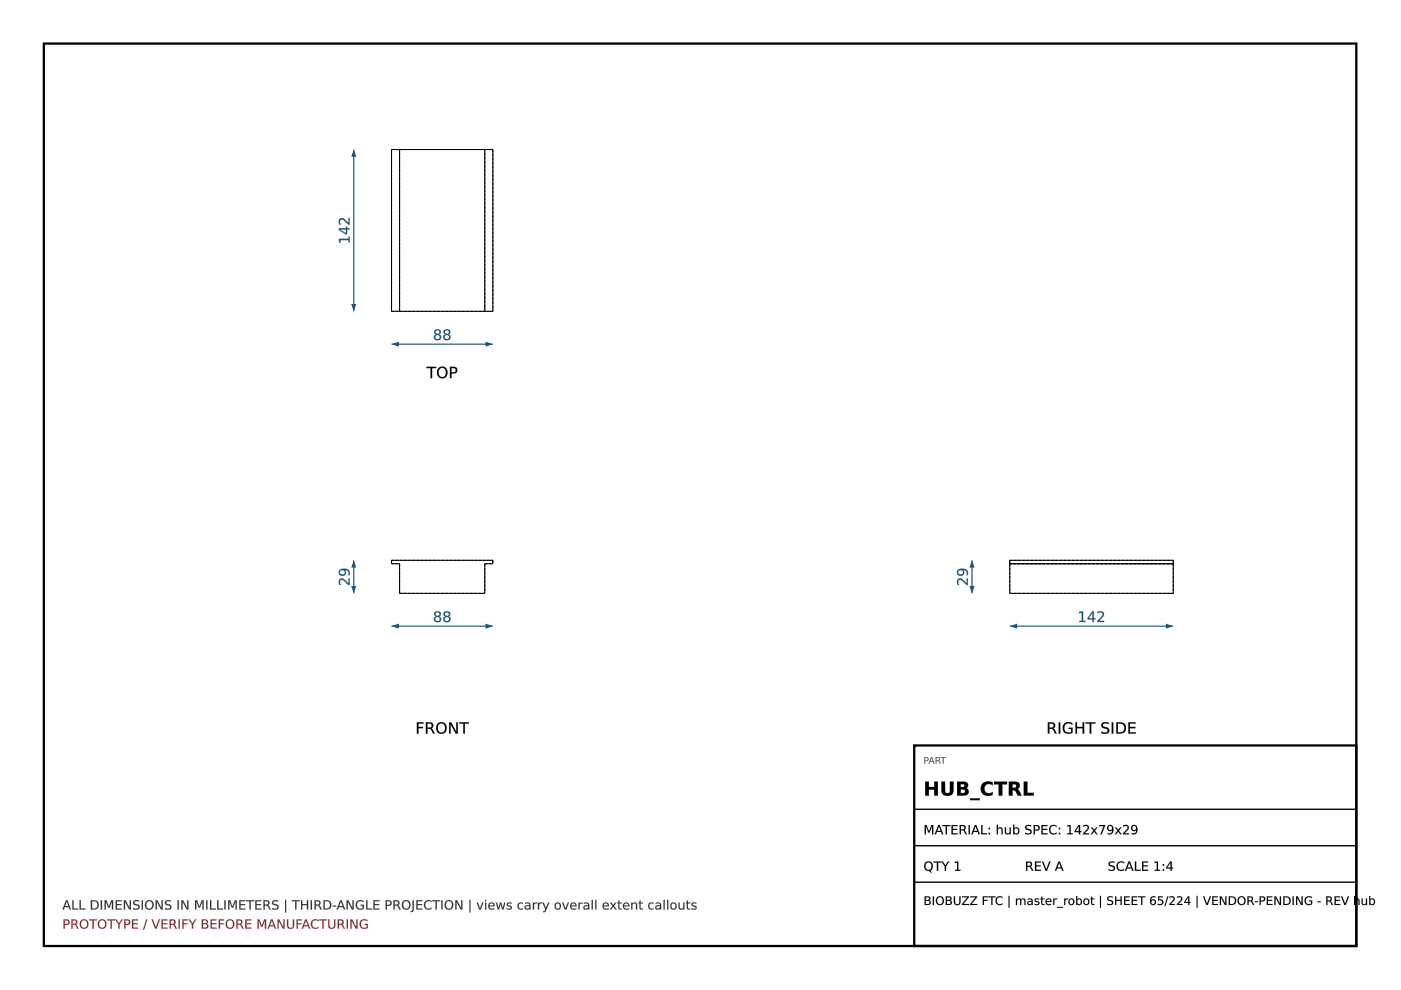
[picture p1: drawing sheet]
<svg xmlns="http://www.w3.org/2000/svg" width="297mm" height="210mm" viewBox="0 0 297 210" stroke-linecap="round" stroke-linejoin="round" font-family="sans-serif">
<path d="M9.3 9.2h278.3v191.4h-278.3z" fill="none" stroke="#000" stroke-width=".49"/>
<path d="M83 118.8h21.5v.7h-1.7v6.3h-18.1v-6.3h-1.7z" fill="none" stroke="#000" stroke-width=".21"/>
<path d="M83 119.5h1.7M83 118.8v.7M83 118.8h21.5M84.7 119.5v6.3M102.8 119.5v6.3M102.8 119.5h1.7M104.5 118.8v.7M84.7 125.8h18.1" fill="none" stroke="#000" stroke-width=".21" stroke-dasharray=".6 .3" stroke-linecap="butt"/>
<path d="M83 132.8h21.5" fill="none" stroke="#1a5276" stroke-width=".24"/>
<g fill="#1a5276">
<path d="M83 132.8l1.6-.6v1.1z"/>
<path d="M102.9 132.2l1.6 .6-1.6 .5z"/>
<path d="M92.3 131.3a.46 .46 0 0 0 .9 0 .46 .46 0 0 0-.9 0zM92.2 129.7a.7 .7 0 0 1 .9-.1 .7 .7 0 0 1 .3 .9l-.3 .2a.7 .7 0 0 1 .3 1 .7 .7 0 0 1-1.1 .2 .62 .62 0 0 1-.3-.7 .62 .62 0 0 1 .5-.5l-.4-.3zM92.3 130.2a.45 .45 0 0 0 .9 0 .45 .45 0 0 0-.9 0zM94.3 131.3a.46 .46 0 0 0 .9 0 .46 .46 0 0 0-.9 0zM94.2 129.7a.7 .7 0 0 1 .9-.1 .7 .7 0 0 1 .3 .9l-.3 .2a.7 .7 0 0 1 .3 1 .7 .7 0 0 1-1.1 .2 .62 .62 0 0 1-.3-.7 .62 .62 0 0 1 .4-.5l-.4-.3zM94.3 130.2a.41 .41 0 0 0 .8 0 .41 .41 0 0 0-.8 0z"/>
<path d="M92.3 131.3a.45 .45 0 0 0 .9 0 .45 .45 0 0 0-.9 0zM92.3 131.3a.48 .48 0 0 1 .9 0 .48 .48 0 0 1-.9 0zM92.2 129.7a.71 .71 0 0 1 .9-.1 .71 .71 0 0 1 .3 .9l-.3 .2a.63 .63 0 0 1 .5 .6 .63 .63 0 0 1-.6 .6 .69 .69 0 0 1-1-.3 .69 .69 0 0 1 .4-.9h.1a.53 .53 0 0 1-.5-.4 .53 .53 0 0 1 .2-.6zM92.2 129.8a.54 .54 0 0 0 .3 .9 .66 .66 0 0 0-.4 .9 .66 .66 0 0 0 .9 .3 .63 .63 0 0 0 .5-.6 .63 .63 0 0 0-.4-.6 .59 .59 0 0 0 .3-.8 .59 .59 0 0 0-.8-.3zM92.4 130.2a.4 .4 0 0 0 .7 0 .4 .4 0 0 0-.7 0zM92.3 130.2a.45 .45 0 0 1 .9 0 .45 .45 0 0 1-.9 0zM94.3 131.3a.45 .45 0 0 0 .9 0 .45 .45 0 0 0-.9 0zM94.3 131.3a.48 .48 0 0 1 .9 0 .48 .48 0 0 1-.9 0zM94.2 129.7a.71 .71 0 0 1 .9-.1 .71 .71 0 0 1 .3 .9l-.3 .2a.63 .63 0 0 1 .4 .6 .63 .63 0 0 1-.5 .6 .69 .69 0 0 1-1-.3 .69 .69 0 0 1 .4-.9 .53 .53 0 0 1-.4-.4 .53 .53 0 0 1 .2-.6zM94.2 129.8a.54 .54 0 0 0 .2 .9 .66 .66 0 0 0-.4 .9 .66 .66 0 0 0 1 .3 .63 .63 0 0 0 .5-.6 .63 .63 0 0 0-.4-.6 .59 .59 0 0 0 .3-.8 .59 .59 0 0 0-.9-.3zM94.3 130.2a.4 .4 0 0 0 .8 0 .4 .4 0 0 0-.8 0zM94.3 130.2a.45 .45 0 0 1 .9 0 .45 .45 0 0 1-.9 0z"/>
</g>
<path d="M75 118.8v7" fill="none" stroke="#1a5276" stroke-width=".24"/>
<g fill="#1a5276">
<path d="M75 118.8l.5 1.5h-1z"/>
<path d="M74.5 124.3h1l-.5 1.5z"/>
<path d="M72 122.8a.97 .97 0 0 1 1.4 .5l.5 .4v-1.1h.2v1.4h-.2l-.5-.4a.99 .99 0 0 0-1.2-.5l-.1 .4 .2 .5h-.3l-.2-.6zM71.9 120.9a1.24 1.24 0 0 1 1.4-.4 1.24 1.24 0 0 1 .9 1.2l-.1 .3h-.3a.71 .71 0 0 0 0-.8 .71 .71 0 0 0-.7-.3 .75 .75 0 0 1 0 1 .75 .75 0 0 1-1 .1 .75 .75 0 0 1-.2-1.1zM72.1 121.4a.51 .51 0 0 0 1 0 .51 .51 0 0 0-1 0z"/>
<path d="M72 122.8a1.2 1.2 0 0 1 1.6 .6l.3 .3v-1.1h.2v1.4a.61 .61 0 0 1-.7-.4 .98 .98 0 0 0-1.2-.5l-.1 .3 .2 .6a.63 .63 0 0 1-.6-.4 .63 .63 0 0 1 .2-.6zM72 122.8l-.1 .9 .1 .3h.3a.57 .57 0 0 1-.2-.8 .57 .57 0 0 1 .9 0l.9 .8h.2v-1.4h-.2v1.1l-1.2-1h-.4zM71.9 120.9a1.25 1.25 0 0 1 1.4-.4 1.25 1.25 0 0 1 .9 1.2l-.1 .3h-.3a.69 .69 0 0 0 0-.8 .69 .69 0 0 0-.7-.3 .68 .68 0 0 1-.1 1.1 .79 .79 0 0 1-1-.1 .79 .79 0 0 1-.1-1zM72 120.9a.74 .74 0 0 0 .1 1.1 .74 .74 0 0 0 1-.1 .74 .74 0 0 0-.1-1.1 .72 .72 0 0 1 .8 .3 .72 .72 0 0 1 0 .9h.3a1.04 1.04 0 0 0-.3-1.2 1.04 1.04 0 0 0-1.2-.2zM72.1 121.4a.5 .5 0 0 0 1 0 .5 .5 0 0 0-1 0zM72.1 121.3a.52 .52 0 0 1 1 0 .52 .52 0 0 1-1 0z"/>
</g>
<g fill="#000">
<path d="M88.4 153.1h1.4v.3h-1.1v.7h1v.3h-1v1.1h-.3zM90.3 153.1h.7a.67 .67 0 0 1 .8 .5 .67 .67 0 0 1-.3 .8l.7 1.1h-.4l-.4-.8-.4-.2h-.4v1h-.3zM90.6 153.4v.9h.4a.43 .43 0 0 0 .5-.5 .43 .43 0 0 0-.5-.4zM93 153.6a.95 .95 0 0 0-.1 1.2 .95 .95 0 0 0 1.1 .4 .96 .96 0 0 0 .4-1.2 .96 .96 0 0 0-1.2-.5zM92.4 154.3a1.2 1.2 0 0 1 2.4 0 1.2 1.2 0 0 1-2.4 0zM95.2 153.1h.5l1 2.1v-2.1h.4v2.4h-.5l-1.1-2v2h-.3zM97.4 153.1h2v.3h-.8v2.1h-.4v-2.1h-.8z"/>
<path d="M88.4 153.1h1.4v.3h-1.1v.7h1v.3h-1v1.2h-.3zM88.4 153.1v2.4h.3v-1.1h1v-.3h-1v-.7h1.1v-.3zM90.3 153.1h.7a.69 .69 0 0 1 .9 .5 .69 .69 0 0 1-.4 .8l.3 .3 .4 .9h-.4l-.5-1-.7-.1v1.1h-.3zM90.3 153.1v2.4h.3v-1l.7 .1 .5 .9h.4l-.5-.8-.3-.3a.65 .65 0 0 0 .4-.8 .65 .65 0 0 0-.8-.4zM90.6 153.4v.9l.4-.1a.41 .41 0 0 0 .5-.4 .41 .41 0 0 0-.5-.4zM90.6 153.4a.72 .72 0 0 1 .9 .2v.2a.42 .42 0 0 1-.5 .5h-.4zM93 153.6a.93 .93 0 0 0-.1 1.2 .93 .93 0 0 0 1.1 .4 .95 .95 0 0 0 .3-1.2 .95 .95 0 0 0-1.1-.5zM93 153.6a.85 .85 0 0 1 1.1-.1 .85 .85 0 0 1 .3 1.1 .79 .79 0 0 1-1 .7 .79 .79 0 0 1-.6-1zM92.4 154.3a1.22 1.22 0 0 1 2.4 0 1.22 1.22 0 0 1-2.4 0zM92.4 154.3a1.2 1.2 0 0 0 2.4 0 1.2 1.2 0 0 0-2.4 0zM95.2 153.1h.5l1 2.1v-2.1h.4v2.5h-.5l-1.1-2.1 .1 2.1h-.4zM95.2 153.1v2.4h.3l.1-2 1 2h.5v-2.4h-.4v2.1l-1-2.1zM97.4 153.1h2v.3h-.8v2.2h-.4v-2.2h-.8zM97.4 153.1v.3h.8v2.1h.4l-.1-2.1h.9v-.3z"/>
</g>
<path d="M83 31.7h21.5v34.3h-21.5zM84.7 31.7v34.3M102.8 31.7v34.3" fill="none" stroke="#000" stroke-width=".21"/>
<path d="M83 31.7v34.3M83 31.7h21.5M104.5 31.7v34.3M83 66h21.5M84.7 66v-34.3M102.8 66v-34.3" fill="none" stroke="#000" stroke-width=".21" stroke-dasharray=".6 .3" stroke-linecap="butt"/>
<path d="M83 73h21.5" fill="none" stroke="#1a5276" stroke-width=".24"/>
<g fill="#1a5276">
<path d="M83 73l1.6-.6v1.1z"/>
<path d="M102.9 72.4l1.6 .6-1.6 .5z"/>
<path d="M92.3 71.5a.46 .46 0 0 0 .9 0 .46 .46 0 0 0-.9 0zM92.2 70a.7 .7 0 0 1 .9-.1 .7 .7 0 0 1 .3 .8l-.3 .2a.7 .7 0 0 1 .3 1 .7 .7 0 0 1-1.1 .2 .62 .62 0 0 1-.3-.7 .62 .62 0 0 1 .5-.5l-.4-.3zM92.3 70.4a.45 .45 0 0 0 .9 0 .45 .45 0 0 0-.9 0zM94.3 71.5a.46 .46 0 0 0 .9 0 .46 .46 0 0 0-.9 0zM94.2 70a.7 .7 0 0 1 .9-.1 .7 .7 0 0 1 .3 .8l-.3 .2a.7 .7 0 0 1 .3 1 .7 .7 0 0 1-1.1 .2 .62 .62 0 0 1-.3-.7 .62 .62 0 0 1 .4-.5l-.4-.3zM94.3 70.4a.41 .41 0 0 0 .8 0 .41 .41 0 0 0-.8 0z"/>
<path d="M92.3 71.5a.45 .45 0 0 0 .9 0 .45 .45 0 0 0-.9 0zM92.3 71.5a.48 .48 0 0 1 .9 0 .48 .48 0 0 1-.9 0zM92.2 69.9a.71 .71 0 0 1 .9-.1 .71 .71 0 0 1 .3 .9l-.3 .2a.63 .63 0 0 1 .5 .7 .63 .63 0 0 1-.6 .5 .69 .69 0 0 1-1-.3 .69 .69 0 0 1 .4-.9h.1a.53 .53 0 0 1-.5-.4 .53 .53 0 0 1 .2-.6zM92.2 70a.54 .54 0 0 0 .3 .9 .66 .66 0 0 0-.4 .9 .66 .66 0 0 0 .9 .3 .63 .63 0 0 0 .5-.6 .63 .63 0 0 0-.4-.6 .59 .59 0 0 0 .3-.8 .59 .59 0 0 0-.8-.3zM92.4 70.4a.4 .4 0 0 0 .7 0 .4 .4 0 0 0-.7 0zM92.3 70.4a.45 .45 0 0 1 .9 0 .45 .45 0 0 1-.9 0zM94.3 71.5a.45 .45 0 0 0 .9 0 .45 .45 0 0 0-.9 0zM94.3 71.5a.48 .48 0 0 1 .9 0 .48 .48 0 0 1-.9 0zM94.2 69.9a.71 .71 0 0 1 .9-.1 .71 .71 0 0 1 .3 .9l-.3 .2a.63 .63 0 0 1 .4 .7 .63 .63 0 0 1-.5 .5 .69 .69 0 0 1-1-.3 .69 .69 0 0 1 .4-.9 .53 .53 0 0 1-.4-.4 .53 .53 0 0 1 .2-.6zM94.2 70a.54 .54 0 0 0 .2 .9 .66 .66 0 0 0-.4 .9 .66 .66 0 0 0 1 .3 .63 .63 0 0 0 .5-.6 .63 .63 0 0 0-.4-.6 .59 .59 0 0 0 .3-.8 .59 .59 0 0 0-.9-.3zM94.3 70.4a.4 .4 0 0 0 .8 0 .4 .4 0 0 0-.8 0zM94.3 70.4a.45 .45 0 0 1 .9 0 .45 .45 0 0 1-.9 0z"/>
</g>
<path d="M75 31.7v34.3" fill="none" stroke="#1a5276" stroke-width=".24"/>
<g fill="#1a5276">
<path d="M75 31.7l.5 1.6h-1z"/>
<path d="M74.5 64.5h1l-.5 1.5z"/>
<path d="M71.9 50.6h2v-.5h.2v1.3h-.2v-.5h-1.8l.1 .6h-.2zM72.1 48.7l1.2 .7v-.7zM71.9 48.4h1.4v-.4h.3v.4h.5v.3h-.5v1h-.3l-1.4-.9zM72 46.4a.97 .97 0 0 1 1.4 .5l.5 .4v-1.1h.2v1.4h-.2l-.5-.4a.99 .99 0 0 0-1.2-.5l-.1 .4 .2 .5h-.3l-.2-.6z"/>
<path d="M71.8 50.6h2.1v-.5h.2v1.3h-.2v-.5h-1.8l.2 .6h-.4zM71.9 50.6l.1 .9h.2l-.1-.6h1.8v.5h.2v-1.3h-.2v.5zM72.1 48.7l1.2 .7v-.7zM72.1 48.7h1.3v.8zM71.8 48.4h1.5v-.4h.3v.4h.5v.3h-.5v1h-.3l-1.5-.9zM71.9 48.4v.4l1.4 .9h.3v-1h.5v-.3h-.5v-.4h-.3l.1 .4zM72 46.4a1.2 1.2 0 0 1 1.6 .6l.3 .3v-1.1h.2v1.4a.61 .61 0 0 1-.7-.4 .98 .98 0 0 0-1.2-.5l-.1 .3 .2 .6a.63 .63 0 0 1-.6-.4 .63 .63 0 0 1 .2-.6zM72 46.4l-.1 .9 .1 .3h.3a.57 .57 0 0 1-.2-.8 .57 .57 0 0 1 .9 0l.9 .8h.2v-1.4h-.2v1.1l-1.2-1h-.4z"/>
</g>
<g fill="#000">
<path d="M90.4 77.8h2.1v.2h-.9v2.2h-.3v-2.2h-.9zM93.2 78.3a.95 .95 0 0 0-.1 1.1 .95 .95 0 0 0 1.1 .4 .96 .96 0 0 0 .3-1.2 .96 .96 0 0 0-1.1-.5zM92.6 78.9a1.2 1.2 0 0 1 2.4 0 1.2 1.2 0 0 1-2.4 0zM95.7 78v.9h.4a.45 .45 0 0 0 .5-.4 .45 .45 0 0 0-.5-.5zM95.4 77.8h.7a.72 .72 0 0 1 .9 .7 .72 .72 0 0 1-.9 .7h-.4v1h-.3z"/>
<path d="M90.4 77.8h2.1v.3l-.9-.1v2.2h-.3v-2.2l-.9 .1zM90.4 77.8v.2h.9v2.2h.3v-2.2h.9v-.2zM93.2 78.3a.93 .93 0 0 0-.1 1.1 .93 .93 0 0 0 1.1 .4 .95 .95 0 0 0 .3-1.2 .95 .95 0 0 0-1.1-.5zM93.2 78.2a.85 .85 0 0 1 1.1 0 .85 .85 0 0 1 .2 1.1 .79 .79 0 0 1-.9 .7 .79 .79 0 0 1-.6-1zM92.5 78.9a1.25 1.25 0 0 1 2.5 0 1.25 1.25 0 0 1-2.5 0zM92.6 78.9a1.2 1.2 0 0 0 2.4 0 1.2 1.2 0 0 0-2.4 0zM95.7 78v.9h.4a.43 .43 0 0 0 .5-.4 .43 .43 0 0 0-.5-.4zM95.7 78h.4a.47 .47 0 0 1 .5 .5 .47 .47 0 0 1-.5 .5h-.4zM95.4 77.8h.7a.74 .74 0 0 1 .9 .7 .74 .74 0 0 1-.9 .7h-.4v1h-.3zM95.4 77.8v2.4h.3v-1a.85 .85 0 0 0 1.2-.9l-.3-.4z"/>
</g>
<path d="M214.1 118.8h34.7v7h-34.7zM214.1 119.5h34.7" fill="none" stroke="#000" stroke-width=".21"/>
<path d="M214.1 119.5v6.3M214.1 119.5h34.7M214.1 118.8v.7M214.1 118.8h34.7M248.8 119.5h-34.7M248.8 119.5v6.3M248.8 118.8v.7M214.1 125.8h34.7" fill="none" stroke="#000" stroke-width=".21" stroke-dasharray=".6 .3" stroke-linecap="butt"/>
<path d="M214.1 132.8h34.7" fill="none" stroke="#1a5276" stroke-width=".24"/>
<g fill="#1a5276">
<path d="M214.1 132.8l1.6-.6v1.1z"/>
<path d="M247.2 132.2l1.6 .6-1.6 .5z"/>
<path d="M228.8 129.7l.8-.1v2h.5v.3h-1.3v-.3h.5v-1.7l-.5 .1zM231.6 129.9l-.8 1.2h.8zM231.5 129.6h.4v1.5h.3v.3h-.3v.5h-.3v-.5h-1v-.3zM232.7 129.7a.8 .8 0 0 1 1-.1 .8 .8 0 0 1 .3 1l-1 1h1.1v.3h-1.5v-.3l.5-.5a.97 .97 0 0 0 .5-1.1l-.4-.1-.5 .2z"/>
<path d="M228.8 129.7l.9-.1-.1 2h.6v.3h-1.4v-.3h.5v-1.7l-.5 .1zM228.8 129.7v.3l.5-.1v1.7h-.5v.3h1.3v-.3h-.5v-2zM231.6 129.9l-.8 1.2h.8zM231.6 129.8v1.3h-.8zM231.5 129.6h.4v1.5h.4v.3h-.4v.5h-.3v-.5h-1v-.3zM231.5 129.6l-.9 1.5v.3l1-.1v.6h.3v-.6l.3 .1v-.3h-.3v-1.5zM232.6 129.7a.81 .81 0 0 1 1.2 0 .81 .81 0 0 1 0 1.1l-.8 .8h1.1v.3h-1.5a.6 .6 0 0 1 .5-.8 .96 .96 0 0 0 .5-1.1l-.4-.1-.6 .2zM232.7 129.7v.4a.57 .57 0 0 1 .8-.2 .57 .57 0 0 1 0 .9l-.9 .8v.3h1.5v-.3h-1.1l.8-.8a.73 .73 0 0 0 .1-1 .73 .73 0 0 0-1.1-.1z"/>
</g>
<path d="M206.1 118.8v7" fill="none" stroke="#1a5276" stroke-width=".24"/>
<g fill="#1a5276">
<path d="M206.1 118.8l.5 1.5h-1.1z"/>
<path d="M205.5 124.3h1.1l-.5 1.5z"/>
<path d="M203.1 122.8a.97 .97 0 0 1 1.4 .5l.4 .4v-1.1h.3v1.4h-.3l-.4-.4a.99 .99 0 0 0-1.2-.5l-.1 .4 .2 .5h-.4l-.1-.6zM203 120.9a1.24 1.24 0 0 1 1.4-.4 1.24 1.24 0 0 1 .8 1.2v.3h-.3a.71 .71 0 0 0 0-.8 .71 .71 0 0 0-.7-.3 .75 .75 0 0 1 0 1 .75 .75 0 0 1-1.1 .1 .75 .75 0 0 1-.1-1.1zM203.2 121.4a.51 .51 0 0 0 1 0 .51 .51 0 0 0-1 0z"/>
<path d="M203.1 122.8a1.2 1.2 0 0 1 1.6 .6l.2 .3v-1.1h.3v1.4a.61 .61 0 0 1-.8-.4 .98 .98 0 0 0-1.1-.5l-.1 .3 .2 .6a.63 .63 0 0 1-.6-.4 .63 .63 0 0 1 .2-.6zM203.1 122.8l-.2 .9 .1 .3h.4a.57 .57 0 0 1-.2-.8 .57 .57 0 0 1 .9 0l.8 .8h.3v-1.4h-.3l.1 1.1-1.2-1h-.4zM203 120.9a1.25 1.25 0 0 1 1.4-.4 1.25 1.25 0 0 1 .8 1.2v.3h-.3a.69 .69 0 0 0 0-.8 .69 .69 0 0 0-.7-.3 .68 .68 0 0 1-.1 1.1 .79 .79 0 0 1-1-.1 .79 .79 0 0 1-.1-1zM203 120.9a.74 .74 0 0 0 .1 1.1 .74 .74 0 0 0 1.1-.1 .74 .74 0 0 0-.1-1.1 .72 .72 0 0 1 .8 .3 .72 .72 0 0 1 0 .9h.2a1.04 1.04 0 0 0-.2-1.2 1.04 1.04 0 0 0-1.2-.2zM203.2 121.4a.5 .5 0 0 0 1 0 .5 .5 0 0 0-1 0zM203.2 121.3a.52 .52 0 0 1 1 0 .52 .52 0 0 1-1 0z"/>
</g>
<g fill="#000">
<path d="M222.2 153.1h.7a.67 .67 0 0 1 .8 .5 .67 .67 0 0 1-.4 .8l.7 1.1h-.3l-.4-.8-.5-.2h-.3v1h-.3zM222.5 153.4v.9h.4a.43 .43 0 0 0 .5-.5 .43 .43 0 0 0-.5-.4zM224.5 153.1h.3v2.4h-.3zM225.6 153.4a1.51 1.51 0 0 1 1.8-.1v.4a.99 .99 0 0 0-1.4-.1 .99 .99 0 0 0-.2 1.3 .99 .99 0 0 0 1.3 .3v-.6h-.5v-.3h.8v1a1.3 1.3 0 0 1-1.8-.1 1.3 1.3 0 0 1 0-1.8zM228 153.1h.3v1h1.2v-1h.4v2.4h-.4v-1.1h-1.2v1.1h-.3zM230.2 153.1h2v.3h-.8v2.1h-.4v-2.1h-.8zM233.7 153.3l1-.2 .3 .1v.3a.82 .82 0 0 0-1.2 .3l.1 .2a1.3 1.3 0 0 1 1.3 .9 1.1 1.1 0 0 1-1.7 .5v-.3a.74 .74 0 0 0 .8 .3 .74 .74 0 0 0 .5-.6l-.1-.2a1.34 1.34 0 0 1-1.2-.8zM235.7 153.1h.3v2.4h-.3zM237 153.4v1.9a1 1 0 0 0 1.4-1 1 1 0 0 0-1.4-.9zM236.7 153.1h.7a1.21 1.21 0 0 1 1.3 1.2 1.21 1.21 0 0 1-1.3 1.2h-.7zM239.2 153.1h1.6v.3h-1.2v.7h1.1v.3h-1.1v.9h1.2v.2h-1.6z"/>
<path d="M222.1 153.1h.8a.69 .69 0 0 1 .8 .5 .69 .69 0 0 1-.4 .8l.3 .3 .5 .9h-.4l-.6-1-.6-.1v1.1h-.4zM222.2 153.1v2.4h.3v-1l.7 .1 .5 .9h.3l-.4-.8-.3-.3a.65 .65 0 0 0 .4-.8 .65 .65 0 0 0-.8-.4zM222.5 153.4v.9l.4-.1a.41 .41 0 0 0 .5-.4 .41 .41 0 0 0-.5-.4zM222.5 153.4a.72 .72 0 0 1 .9 .2v.2a.42 .42 0 0 1-.5 .5h-.4zM224.5 153.1h.3v2.5h-.3zM224.5 153.1v2.4h.3v-2.4zM225.6 153.4a1.5 1.5 0 0 1 1.8-.1v.4a.98 .98 0 0 0-1.4-.1 .98 .98 0 0 0-.2 1.3 .98 .98 0 0 0 1.3 .3v-.6h-.6v-.3h.9v1a1.32 1.32 0 0 1-1.8-.1 1.32 1.32 0 0 1 0-1.8zM225.6 153.4a1.29 1.29 0 0 0 0 1.8 1.29 1.29 0 0 0 1.8 .1v-1h-.8v.3l.5-.1v.7a.99 .99 0 0 1-1.3-.3 .99 .99 0 0 1 .2-1.3 .99 .99 0 0 1 1.4 .1v-.4a1.57 1.57 0 0 0-1.8 .1zM228 153.1h.4v1h1.1v-1h.4v2.5h-.4v-1.2h-1.2l.1 1.2h-.4zM228 153.1v2.4h.3v-1.1h1.3l-.1 1.1h.4v-2.4h-.4l.1 1h-1.3v-1zM230.2 153.1h2v.3h-.8v2.2h-.4v-2.2h-.8zM230.2 153.1v.3h.9l-.1 2.1h.4v-2.1h.8v-.3zM233.7 153.3l.4-.2 .8 .1h.2v.4a.87 .87 0 0 0-1.3 .2l.1 .2 .6 .2a.76 .76 0 0 1 .7 .9 .76 .76 0 0 1-1.1 .5l-.6-.1v-.4a.72 .72 0 0 0 .8 .3 .72 .72 0 0 0 .5-.6l-.4-.3a.72 .72 0 0 1-.8-.4 .72 .72 0 0 1 .1-.8zM233.7 153.3a.64 .64 0 0 0-.1 .7 .64 .64 0 0 0 .6 .4 .5 .5 0 0 1 .7 .6 .5 .5 0 0 1-.8 .3l-.6-.2v.3a1.09 1.09 0 0 0 1.7-.5 .82 .82 0 0 0-.9-.7l-.3-.1a.44 .44 0 0 1-.1-.6 .44 .44 0 0 1 .6-.1l.6 .1-.1-.3h-.3zM235.7 153.1h.3v2.5h-.3zM235.7 153.1v2.4h.3v-2.4zM237 153.4v1.9a.98 .98 0 0 0 1.4-1 .98 .98 0 0 0-1.4-.9zM237 153.4a1.01 1.01 0 0 1 1.4 .9 1.01 1.01 0 0 1-1.4 1zM236.7 153.1a1.7 1.7 0 0 1 2 .7 1.21 1.21 0 0 1-.1 1.3 1.21 1.21 0 0 1-1.2 .5h-.7zM236.7 153.1v2.4h.7a1.19 1.19 0 0 0 1.3-1.2 1.19 1.19 0 0 0-1.3-1.1zM239.2 153.1h1.6v.3h-1.2v.7h1.1v.3h-1.1v.9h1.2v.3h-1.6zM239.2 153.1v2.4h1.6v-.2h-1.3v-.9h1.2v-.3h-1.2v-.7h1.3v-.3z"/>
</g>
<g fill="#333">
<path d="M14.1 191.1l-.3 1h.7zM14 190.9h.3l.8 1.9h-.3l-.2-.5h-.9l-.2 .5h-.3zM15.3 190.9h.3v1.7h1v.2h-1.3zM16.9 190.9h.2v1.7h1v.2h-1.2zM19.5 191.1v1.5a.82 .82 0 0 0 1.1-.7 .82 .82 0 0 0-1.1-.8zM19.3 190.9h.5a.99 .99 0 0 1 1.1 1 .99 .99 0 0 1-1.1 .9h-.5zM21.4 190.9h.2v1.9h-.2zM22.2 190.9h.4l.5 1.3 .5-1.3h.4v1.9h-.3v-1.7l-.5 1.4h-.3l-.5-1.4v1.7h-.2zM24.5 190.9h1.3v.2h-1v.6h.9v.2h-.9v.7h1v.2h-1.3zM26.3 190.9h.3l.9 1.6v-1.6h.3v1.9h-.4l-.9-1.6v1.6h-.2zM28.4 191l.8-.1h.3v.3a.51 .51 0 0 0-.6-.2 .51 .51 0 0 0-.3 .6 .96 .96 0 0 1 1 .9 1 1 0 0 1-1.4 .3v-.3a.64 .64 0 0 0 1.1-.3l-.1-.1a.97 .97 0 0 1-1-.9zM30 190.9h.3v1.9h-.3zM31.2 191.3a.78 .78 0 0 0-.1 .9 .78 .78 0 0 0 .9 .4 .76 .76 0 0 0 .3-1.1 .76 .76 0 0 0-1.1-.2zM30.7 191.8a.99 .99 0 0 1 1.9 0 .99 .99 0 0 1-1.9 0zM33 190.9h.4l.8 1.6v-1.6h.3v1.9h-.4l-.8-1.6v1.6h-.3zM35.1 191l.8-.1h.3v.3a.51 .51 0 0 0-.6-.2 .51 .51 0 0 0-.3 .6 .96 .96 0 0 1 1 .9 1 1 0 0 1-1.3 .3v-.3a.64 .64 0 0 0 1-.3v-.1a.97 .97 0 0 1-1-.9zM37.6 190.9h.3v1.9h-.3zM38.4 190.9h.4l.9 1.6v-1.6h.3v1.9h-.4l-.9-1.6v1.6h-.3zM41.4 190.9h.4l.5 1.3 .5-1.3h.4v1.9h-.3v-1.7l-.5 1.4h-.3l-.5-1.4v1.7h-.2zM43.7 190.9h.3v1.9h-.3zM44.5 190.9h.3v1.7h1v.2h-1.3zM46 190.9h.3v1.7h1v.2h-1.3zM47.6 190.9h.2v1.9h-.2zM48.4 190.9h.4l.5 1.3 .5-1.3h.4v1.9h-.3v-1.7l-.5 1.4h-.2l-.6-1.4v1.7h-.2zM50.7 190.9h1.3v.2h-1v.6h1v.2h-1v.7h1v.2h-1.3zM52.2 190.9h1.7v.2h-.7v1.7h-.3v-1.7h-.7zM54.1 190.9h1.3v.2h-1v.6h.9v.2h-.9v.7h1v.2h-1.3zM55.9 190.9h.6a.55 .55 0 0 1 .6 .3 .55 .55 0 0 1-.3 .7l.6 .9h-.3l-.3-.6-.4-.2h-.3v.8h-.2zM56.1 191.1v.7h.4a.35 .35 0 0 0 .4-.4 .35 .35 0 0 0-.4-.3zM57.9 191l.8-.1h.3v.3a.51 .51 0 0 0-.7-.2 .51 .51 0 0 0-.3 .6 .96 .96 0 0 1 1 .9 1 1 0 0 1-1.3 .3v-.3a.64 .64 0 0 0 1.1-.3l-.1-.1a.97 .97 0 0 1-1-.9zM60.4 190.8h.3v2.7h-.3zM61.9 190.9h1.7v.2h-.7v1.7h-.3v-1.7h-.7zM63.8 190.9h.3v.8h1v-.8h.2v1.9h-.2v-.9h-1v.9h-.3zM65.9 190.9h.2v1.9h-.2zM66.7 190.9h.6a.55 .55 0 0 1 .6 .3 .55 .55 0 0 1-.3 .7l.6 .9h-.3l-.3-.6-.4-.2h-.2v.8h-.3zM67 191.1v.7h.3a.35 .35 0 0 0 .4-.4 .35 .35 0 0 0-.4-.3zM68.9 191.1v1.5a.82 .82 0 0 0 1.1-.7 .82 .82 0 0 0-1.1-.8zM68.6 190.9h.5a.99 .99 0 0 1 1.2 1 .99 .99 0 0 1-1.2 .9h-.5zM70.6 192h.7v.2h-.7zM72.3 191.1l-.4 1h.7zM72.1 190.9h.3l.8 1.9h-.3l-.2-.5h-.9l-.2 .5h-.2zM73.5 190.9h.3l.9 1.6v-1.6h.3v1.9h-.4l-.9-1.6v1.6h-.2zM75.7 191.1l.4-.2 .5-.1 .5 .2v.3a.81 .81 0 0 0-1.1-.1 .81 .81 0 0 0-.2 1.1 .81 .81 0 0 0 1.1 .3v-.6h-.5v-.2h.8v.9a1.07 1.07 0 0 1-1.5-.1 1.07 1.07 0 0 1 0-1.5zM77.6 190.9h.3v1.7h1v.2h-1.3zM79.2 190.9h1.2v.2h-1v.6h1v.2h-1v.7h1.1v.2h-1.3zM82 191.1v.7h.4a.37 .37 0 0 0 .4-.3 .37 .37 0 0 0-.4-.4zM81.8 190.9h.6a.6 .6 0 0 1 .7 .6 .6 .6 0 0 1-.7 .6h-.4v.7h-.2zM83.4 190.9h.6a.55 .55 0 0 1 .7 .3 .55 .55 0 0 1-.3 .7l.6 .9h-.3l-.4-.6-.3-.2h-.3v.8h-.3zM83.7 191.1v.7h.3a.35 .35 0 0 0 .4-.4 .35 .35 0 0 0-.4-.3zM85.7 191.3a.78 .78 0 0 0-.2 .9 .78 .78 0 0 0 1 .4 .76 .76 0 0 0 .2-1.1 .76 .76 0 0 0-1-.2zM85.1 191.8a1 1 0 0 1 2 0 1 1 0 0 1-2 0zM87.5 190.9h.2v2l-.2 .4-.4 .1v-.2l.3-.3zM88.3 190.9h1.2v.2h-1v.6h1v.2h-1v.7h1.1v.2h-1.3zM90.1 191.1l.5-.2 .4-.1 .5 .2v.3a.78 .78 0 0 0-1.1 0 .78 .78 0 0 0 0 1.1 .78 .78 0 0 0 1.1 0v.3a1.04 1.04 0 0 1-1.4-.2 1.04 1.04 0 0 1 0-1.4zM91.6 190.9h1.7v.2h-.7v1.7h-.3v-1.7h-.7zM93.6 190.9h.2v1.9h-.2zM94.7 191.3a.78 .78 0 0 0-.1 .9 .78 .78 0 0 0 .9 .4 .76 .76 0 0 0 .3-1.1 .76 .76 0 0 0-1.1-.2zM94.2 191.8a1 1 0 0 1 2 0 1 1 0 0 1-2 0zM96.5 190.9h.4l.9 1.6v-1.6h.2v1.9h-.3l-.9-1.6v1.6h-.3zM99.5 190.8h.3v2.7h-.3zM101 191.4h.3l.5 1.2 .4-1.2h.3l-.6 1.4h-.3zM102.8 191.4h.3v1.4h-.3zM102.8 190.8h.3v.3h-.3zM103.7 191.5a.69 .69 0 0 1 .8-.1 .69 .69 0 0 1 .4 .8h-1.1a.67 .67 0 0 0 1 .3v.3a.84 .84 0 0 1-1.1-.1 .84 .84 0 0 1 0-1.2zM103.9 191.7l-.1 .3h.8l-.2-.4zM105.1 191.4h.3l.3 1.1 .3-1.1h.3l.3 1.1 .3-1.1h.2l-.3 1.4h-.3l-.4-1.2-.3 1.2h-.3zM107.6 191.4h.8l.1 .2a.41 .41 0 0 0-.5-.1 .41 .41 0 0 0-.3 .4 .61 .61 0 0 1 .6 .2 .61 .61 0 0 1 .1 .7h-.8h-.2v-.3a.53 .53 0 0 0 .9-.1l-.1-.1a.6 .6 0 0 1-.6-.2 .6 .6 0 0 1 0-.7zM109.9 191.5l.7-.2 .3 .1v.3a.58 .58 0 0 0-.8 0 .58 .58 0 0 0 0 .8 .58 .58 0 0 0 .8 .1v.2a.8 .8 0 0 1-1.1-.2 .8 .8 0 0 1 .1-1.1zM111.6 192.2l-.1 .1a.36 .36 0 0 0 .3 .4 .36 .36 0 0 0 .4-.3v-.3zM111.3 191.4a.73 .73 0 0 1 1.2 .6v.8h-.3v-.2a.53 .53 0 0 1-.6 .3 .53 .53 0 0 1-.4-.6 .53 .53 0 0 1 .7-.4h.3a.53 .53 0 0 0-.3-.4 .53 .53 0 0 0-.6 .2zM113 191.4h.2v.2l.2-.2 .5-.1v.3a.44 .44 0 0 0-.5 0 .44 .44 0 0 0-.2 .5v.7h-.2zM114.1 191.4h.2v.2l.2-.2 .4-.1v.3a.44 .44 0 0 0-.4 0 .44 .44 0 0 0-.2 .5v.7h-.2zM115 191.4h.3l.4 1.1 .5-1.1h.3l-.8 1.8-.2 .2h-.4v-.2h.4l.1-.4zM117.9 191.7a.5 .5 0 0 0 0 .7 .5 .5 0 0 0 .7 0 .51 .51 0 0 0 0-.6 .51 .51 0 0 0-.7-.1zM117.5 192.1a.75 .75 0 0 1 1.5 0 .75 .75 0 0 1-1.5 0zM119.2 191.4h.2l.5 1.2 .5-1.2h.2l-.5 1.4h-.4zM121.1 191.5a.69 .69 0 0 1 .8-.1 .69 .69 0 0 1 .3 .8h-1.1a.67 .67 0 0 0 1.1 .3v.3a.84 .84 0 0 1-1.1-.1 .84 .84 0 0 1 0-1.2zM121.3 191.7l-.2 .3h.9l-.2-.4zM122.6 191.4h.3v.2l.2-.2 .4-.1v.3a.44 .44 0 0 0-.4 0 .44 .44 0 0 0-.2 .5v.7h-.3zM124 192.2v.1a.36 .36 0 0 0 .2 .4 .36 .36 0 0 0 .5-.3v-.3zM123.8 191.4a.73 .73 0 0 1 1.1 .6v.8h-.2v-.2a.53 .53 0 0 1-.7 .3 .53 .53 0 0 1-.3-.6 .53 .53 0 0 1 .7-.4h.3a.53 .53 0 0 0-.4-.4 .53 .53 0 0 0-.5 .2zM125.4 190.8h.3v2h-.3zM126.2 190.8h.3v2h-.3zM127.9 191.5a.69 .69 0 0 1 .9-.1 .69 .69 0 0 1 .3 .8h-1.1a.67 .67 0 0 0 1.1 .3v.3a.84 .84 0 0 1-1.2-.1 .84 .84 0 0 1 0-1.2zM128.1 191.7l-.1 .3h.9l-.3-.4zM129.3 191.4h.3l.4 .5 .4-.5h.3l-.5 .7 .5 .7h-.2l-.5-.5-.4 .5h-.3l.6-.7zM131.1 190.9h.2v.5h.5v.2h-.5v.9l.5 .1v.2h-.5l-.2-.2v-1h-.2v-.2h.2zM132.3 191.5a.69 .69 0 0 1 .8-.1 .69 .69 0 0 1 .3 .8h-1.1a.67 .67 0 0 0 1.1 .3v.3a.84 .84 0 0 1-1.1-.1 .84 .84 0 0 1 0-1.2zM132.5 191.7l-.2 .3h.9l-.2-.4zM133.8 191.4h.3v.2a.54 .54 0 0 1 .6-.2 .54 .54 0 0 1 .4 .6v.8h-.3v-.8a.39 .39 0 0 0-.4-.5 .39 .39 0 0 0-.3 .5v.8h-.3zM135.6 190.9h.2v.5h.5v.2h-.5v.9l.5 .1v.2h-.5l-.2-.2v-1h-.2v-.2h.2zM137.6 191.5l.7-.2 .3 .1v.3a.58 .58 0 0 0-.8 0 .58 .58 0 0 0 0 .8 .58 .58 0 0 0 .8 .1v.2a.8 .8 0 0 1-1.1-.2 .8 .8 0 0 1 .1-1.1zM139.3 192.2l-.1 .1a.36 .36 0 0 0 .3 .4 .36 .36 0 0 0 .4-.3v-.3zM139 191.4a.73 .73 0 0 1 1.2 .6v.8h-.3v-.2a.53 .53 0 0 1-.6 .3 .53 .53 0 0 1-.4-.6 .53 .53 0 0 1 .7-.4h.3a.53 .53 0 0 0-.3-.4 .53 .53 0 0 0-.6 .2zM140.7 190.8h.2v2h-.2zM141.5 190.8h.2v2h-.2zM142.5 191.7a.5 .5 0 0 0-.1 .7 .5 .5 0 0 0 .8 0 .51 .51 0 0 0-.1-.6 .51 .51 0 0 0-.6-.1zM142 192.1a.75 .75 0 0 1 1.5 0 .75 .75 0 0 1-1.5 0zM143.9 191.4h.2v.9a.39 .39 0 0 0 .4 .4 .39 .39 0 0 0 .4-.5v-.8h.2v1.4h-.2v-.2a.54 .54 0 0 1-.7 .3 .54 .54 0 0 1-.3-.6zM145.6 190.9h.3v.5h.5v.2h-.5v.9l.5 .1v.2h-.5l-.3-.2v-1h-.2v-.2h.2zM146.7 191.4h.8l.1 .2a.41 .41 0 0 0-.4-.1 .41 .41 0 0 0-.3 .4 .61 .61 0 0 1 .6 .2 .61 .61 0 0 1 .1 .7h-.9h-.1v-.3a.53 .53 0 0 0 .9-.1l-.1-.1a.6 .6 0 0 1-.6-.2 .6 .6 0 0 1-.1-.7z"/>
<path d="M14.1 191.1l-.3 1h.7zM14.1 191.1l.4 1h-.7zM14 190.9h.3l.8 2h-.3l-.2-.6h-.9l-.2 .6h-.3zM14 190.9l-.8 1.9h.3l.2-.5h.9l.2 .5h.3l-.8-1.9zM15.3 190.9h.3v1.7h1v.3h-1.3zM15.3 190.9v1.9h1.3v-.2h-1v-1.7zM16.9 190.9h.2v1.7h1v.3h-1.2zM16.9 190.9v1.9h1.2v-.2h-1v-1.7zM19.5 191.1v1.5a.81 .81 0 0 0 1.1-.7 .81 .81 0 0 0-1.1-.8zM19.5 191.1a.83 .83 0 0 1 1.2 .8 .83 .83 0 0 1-1.2 .7zM19.2 190.9h.6a1.01 1.01 0 0 1 1.1 1 1.01 1.01 0 0 1-1.1 1h-.6zM19.3 190.9v1.9h.5a.98 .98 0 0 0 1.1-.9 .98 .98 0 0 0-1.1-1zM21.3 190.9h.3v2h-.3zM21.4 190.9v1.9h.2v-1.9zM22.2 190.9h.4l.5 1.3 .5-1.3h.4v2h-.3v-1.8l-.5 1.4h-.3l-.5-1.4v1.8h-.2zM22.2 190.9v1.9h.2v-1.7l.5 1.4h.3l.5-1.4v1.7h.3v-1.9h-.4l-.5 1.4-.5-1.4zM24.5 190.9h1.3v.2h-1v.6h1v.2h-1v.7h1v.3h-1.3zM24.5 190.9v1.9h1.3v-.2h-1v-.7h.9v-.2h-.9v-.6h1v-.2zM26.2 190.9h.4l.9 1.6v-1.6h.3v2h-.4l-.9-1.7v1.7h-.3zM26.3 190.9v1.9h.2v-1.6l.9 1.6h.4v-1.9h-.3v1.6l-.9-1.6zM28.4 191l.3-.2a.51 .51 0 0 1 .8 .4 .5 .5 0 0 0-.6-.2 .5 .5 0 0 0-.3 .6l.4 .1a.62 .62 0 0 1 .6 .8 .62 .62 0 0 1-.9 .4l-.5-.1v-.3a.63 .63 0 0 0 1.1-.3l-.4-.2a.59 .59 0 0 1-.6-.3 .59 .59 0 0 1 .1-.7zM28.4 191a.53 .53 0 0 0-.1 .6 .53 .53 0 0 0 .5 .3 .42 .42 0 0 1 .5 .5 .42 .42 0 0 1-.6 .3l-.5-.2v.2a.83 .83 0 0 0 .9 .1 .83 .83 0 0 0 .5-.7l-.3-.3-.7-.2a.52 .52 0 0 1 .3-.6 .52 .52 0 0 1 .6 .2v-.3h-.3zM30 190.9h.3v2h-.3zM30 190.9v1.9h.3v-1.9zM31.2 191.3a.77 .77 0 0 0-.1 .9 .77 .77 0 0 0 .9 .4 .75 .75 0 0 0 .2-1.1 .75 .75 0 0 0-1-.2zM31.2 191.3a.78 .78 0 0 1 1.1 .4 .78 .78 0 0 1-.7 1 .85 .85 0 0 1-.4-1.4zM30.6 191.8a1.05 1.05 0 0 1 2.1 0 1.05 1.05 0 0 1-2.1 0zM30.7 191.8a.98 .98 0 0 0 1.9 0 .98 .98 0 0 0-1.9 0zM33 190.9h.4l.8 1.6v-1.6h.3v2h-.4l-.8-1.7v1.7h-.3zM33 190.9v1.9h.3v-1.6l.8 1.6h.4v-1.9h-.3v1.6l-.8-1.6zM35.1 191l.3-.2a.51 .51 0 0 1 .8 .4 .5 .5 0 0 0-.6-.2 .5 .5 0 0 0-.3 .6l.5 .1a.62 .62 0 0 1 .5 .8 .62 .62 0 0 1-.9 .4l-.5-.1v-.3a.63 .63 0 0 0 1.1-.3l-.3-.2a.59 .59 0 0 1-.7-.3 .59 .59 0 0 1 .1-.7zM35.1 191a.53 .53 0 0 0-.1 .6 .53 .53 0 0 0 .5 .3 .42 .42 0 0 1 .6 .5 .42 .42 0 0 1-.7 .3l-.4-.2v.2a.83 .83 0 0 0 .8 .1 .83 .83 0 0 0 .5-.7l-.2-.3-.8-.2a.52 .52 0 0 1 .3-.6 .52 .52 0 0 1 .6 .2v-.3h-.3zM37.6 190.9h.3v2h-.3zM37.6 190.9v1.9h.3v-1.9zM38.4 190.9h.4l.9 1.6v-1.6h.3v2h-.4l-.9-1.7v1.7h-.3zM38.4 190.9v1.9h.3v-1.6l.9 1.6h.4v-1.9h-.3v1.6l-.9-1.6zM41.3 190.9h.5l.5 1.3 .5-1.3h.4v2h-.3v-1.8l-.5 1.4h-.3l-.5-1.4v1.8h-.3zM41.4 190.9v1.9h.2v-1.7l.5 1.4h.3l.5-1.4v1.7h.3v-1.9h-.4l-.5 1.4-.5-1.4zM43.7 190.9h.3v2h-.3zM43.7 190.9v1.9h.3v-1.9zM44.5 190.9h.3v1.7h1v.3h-1.3zM44.5 190.9v1.9h1.3v-.2h-1v-1.7zM46 190.9h.3v1.7h1v.3h-1.3zM46 190.9v1.9h1.3v-.2h-1v-1.7zM47.6 190.9h.3v2h-.3zM47.6 190.9v1.9h.2v-1.9zM48.4 190.9h.4l.5 1.3 .5-1.3h.4v2h-.3v-1.8l-.5 1.4h-.3l-.5-1.4 .1 1.8h-.3zM48.4 190.9v1.9h.2v-1.7l.6 1.4h.2l.5-1.4v1.7h.3v-1.9h-.4l-.5 1.4-.5-1.4zM50.7 190.9h1.3v.2h-1v.6h1v.2h-1v.7h1v.3h-1.3zM50.7 190.9v1.9h1.3v-.2h-1v-.7h1v-.2h-1v-.6h1v-.2zM52.2 190.9h1.7v.2h-.7v1.8h-.3v-1.8h-.7zM52.2 190.9v.2h.7v1.7h.3l-.1-1.7h.8v-.2zM54.1 190.9h1.3v.2h-1v.6h1v.2h-1v.7h1v.3h-1.3zM54.1 190.9v1.9h1.3v-.2h-1v-.7h.9v-.2h-.9v-.6h1v-.2zM55.8 190.9h.7a.57 .57 0 0 1 .6 .3 .57 .57 0 0 1-.3 .7l.6 1h-.3l-.4-.8-.6-.1v.9h-.3zM55.9 190.9v1.9h.2v-.8l.6 .1 .4 .7h.3l-.6-.9a.54 .54 0 0 0 .3-.6 .54 .54 0 0 0-.6-.4zM56.1 191.1v.7h.4a.34 .34 0 0 0 .3-.4 .34 .34 0 0 0-.3-.3zM56.1 191.1h.4a.37 .37 0 0 1 .4 .3 .37 .37 0 0 1-.4 .4h-.4zM57.8 191l.4-.2a.51 .51 0 0 1 .8 .4h-.1a.5 .5 0 0 0-.6-.2 .5 .5 0 0 0-.3 .6l.5 .1a.62 .62 0 0 1 .6 .8 .62 .62 0 0 1-.9 .4l-.5-.1v-.3a.63 .63 0 0 0 1.1-.3l-.4-.2a.59 .59 0 0 1-.7-.3 .59 .59 0 0 1 .1-.7zM57.9 191a.53 .53 0 0 0-.2 .6 .53 .53 0 0 0 .5 .3 .42 .42 0 0 1 .6 .5 .42 .42 0 0 1-.6 .3l-.5-.2v.2a.83 .83 0 0 0 .9 .1 .83 .83 0 0 0 .4-.7l-.2-.3-.8-.2a.52 .52 0 0 1 .3-.6 .52 .52 0 0 1 .7 .2v-.3h-.3zM60.4 190.8h.3v2.7h-.3zM60.4 190.8v2.7h.3v-2.7zM61.9 190.9h1.7v.2h-.7v1.8h-.3v-1.8h-.7zM61.9 190.9v.2h.7v1.7h.3l-.1-1.7h.8v-.2zM63.8 190.9h.3v.8h1v-.8h.3v2h-.3v-1h-1v1h-.3zM63.8 190.9v1.9h.3v-.9h1v.9h.2v-1.9h-.2v.8h-1v-.8zM65.9 190.9h.3v2h-.3zM65.9 190.9v1.9h.2v-1.9zM66.7 190.9h.6a.57 .57 0 0 1 .7 .3 .57 .57 0 0 1-.4 .7l.7 1h-.4l-.4-.8-.5-.1v.9h-.3zM66.7 190.9v1.9h.3l-.1-.8 .6 .1 .4 .7h.3l-.6-.9a.54 .54 0 0 0 .3-.6 .54 .54 0 0 0-.6-.4zM67 191.1v.7h.3a.34 .34 0 0 0 .4-.4 .34 .34 0 0 0-.4-.3zM66.9 191.1h.4a.37 .37 0 0 1 .4 .3 .37 .37 0 0 1-.4 .4h-.4zM68.9 191.1v1.5a.81 .81 0 0 0 1.1-.7 .81 .81 0 0 0-1.1-.8zM68.8 191.1a.83 .83 0 0 1 1.2 .8 .83 .83 0 0 1-1.2 .7zM68.6 190.9h.5a1.01 1.01 0 0 1 1.2 1 1.01 1.01 0 0 1-1.2 1h-.5zM68.6 190.9v1.9h.5a.98 .98 0 0 0 1.1-.9 .98 .98 0 0 0-1.1-1zM70.5 192h.8v.2h-.8zM70.6 192v.2h.7v-.2zM72.3 191.1l-.4 1h.7zM72.3 191.1l.4 1h-.8zM72.1 190.9h.3l.8 2h-.3l-.2-.6h-.9l-.1 .6h-.4zM72.1 190.9l-.7 1.9h.2l.2-.5h.9l.2 .5h.3l-.8-1.9zM73.5 190.9h.4l.8 1.6v-1.6h.3v2h-.4l-.9-1.7 .1 1.7h-.3zM73.5 190.9v1.9h.2l.1-1.6 .8 1.6h.4v-1.9h-.3v1.6l-.9-1.6zM75.7 191.1a1.24 1.24 0 0 1 1.4-.1v.3a.8 .8 0 0 0-1.1-.1 .8 .8 0 0 0-.2 1.1 .8 .8 0 0 0 1.1 .3v-.6h-.5v-.2h.8v.9a1.09 1.09 0 0 1-1.5-.1 1.09 1.09 0 0 1 0-1.5zM75.7 191.1a1.06 1.06 0 0 0 0 1.5 1.06 1.06 0 0 0 1.4 .1l.1-.9h-.8v.2h.5v.6a.82 .82 0 0 1-1.1-.3 .82 .82 0 0 1 .2-1.1 .82 .82 0 0 1 1.1 .1v-.3a1.29 1.29 0 0 0-1.4 .1zM77.6 190.9h.3v1.7h1v.3h-1.3zM77.6 190.9v1.9h1.3v-.2h-1v-1.7zM79.2 190.9h1.2v.2h-1v.6h1v.2h-1v.7h1.1v.3h-1.3zM79.2 190.9v1.9h1.3v-.2h-1.1v-.7h1v-.2h-1v-.6h1v-.2zM82 191.1v.7h.4a.36 .36 0 0 0 .4-.3 .36 .36 0 0 0-.4-.4zM82 191.1h.4a.38 .38 0 0 1 .4 .4 .38 .38 0 0 1-.4 .3h-.4zM81.8 190.9h.6a.61 .61 0 0 1 .7 .6 .61 .61 0 0 1-.7 .6h-.4v.8h-.2zM81.8 190.9v1.9h.2v-.8a.67 .67 0 0 0 .9-.1 .67 .67 0 0 0 0-.9zM83.4 190.9h.6a.57 .57 0 0 1 .7 .3 .57 .57 0 0 1-.3 .7l.6 1h-.3l-.5-.8-.5-.1v.9h-.3zM83.4 190.9v1.9h.3v-.8l.5 .1 .5 .7h.3l-.7-.9a.54 .54 0 0 0 .4-.6 .54 .54 0 0 0-.7-.4zM83.7 191.1v.7h.3a.34 .34 0 0 0 .4-.4 .34 .34 0 0 0-.4-.3zM83.7 191.1h.3a.37 .37 0 0 1 .4 .3 .37 .37 0 0 1-.4 .4h-.3zM85.7 191.3a.77 .77 0 0 0-.2 .9 .77 .77 0 0 0 1 .4 .75 .75 0 0 0 .2-1.1 .75 .75 0 0 0-1-.2zM85.6 191.3a.78 .78 0 0 1 1.2 .4 .78 .78 0 0 1-.7 1 .85 .85 0 0 1-.5-1.4zM85.1 191.8a1.01 1.01 0 0 1 2 0 1.01 1.01 0 0 1-2 0zM85.1 191.8a1 1 0 0 0 2 0 1 1 0 0 0-2 0zM87.4 190.9h.3v1.8a.56 .56 0 0 1-.7 .7v-.3l.4-.2zM87.5 190.9v2l-.2 .3h-.2v.2l.4-.1 .2-.4v-2zM88.3 190.9h1.2v.2h-1v.6h1v.2h-1v.7h1.1v.3h-1.3zM88.3 190.9v1.9h1.3v-.2h-1.1v-.7h1v-.2h-1v-.6h1v-.2zM90.1 191.1a1.11 1.11 0 0 1 1.4-.1v.3a.76 .76 0 0 0-1.1 0 .76 .76 0 0 0 0 1.1 .76 .76 0 0 0 1.1 0 .59 .59 0 0 1-.9 .5 1.1 1.1 0 0 1-.5-1.8zM90.2 191.1a1.03 1.03 0 0 0-.1 1.4 1.03 1.03 0 0 0 1.4 .2v-.3a.78 .78 0 0 1-1.1 0 .78 .78 0 0 1 0-1.1 .78 .78 0 0 1 1.1 0v-.3a1.14 1.14 0 0 0-1.3 .1zM91.6 190.9h1.7v.2h-.7v1.8h-.3v-1.8h-.7zM91.6 190.9v.2h.7v1.7h.3v-1.7h.7v-.2zM93.6 190.9h.3v2h-.3zM93.6 190.9v1.9h.2v-1.9zM94.7 191.3a.77 .77 0 0 0-.1 .9 .77 .77 0 0 0 .9 .4 .75 .75 0 0 0 .3-1.1 .75 .75 0 0 0-1.1-.2zM94.7 191.3a.78 .78 0 0 1 1.2 .4 .78 .78 0 0 1-.7 1 .85 .85 0 0 1-.5-1.4zM94.2 191.8a1.01 1.01 0 0 1 2 0 1.01 1.01 0 0 1-2 0zM94.2 191.8a1 1 0 0 0 2 0 1 1 0 0 0-2 0zM96.5 190.9h.4l.9 1.6v-1.6h.3v2h-.4l-.9-1.7v1.7h-.3zM96.5 190.9v1.9h.3v-1.6l.9 1.6h.3v-1.9h-.2v1.6l-.9-1.6zM99.5 190.8h.3v2.7h-.3zM99.5 190.8v2.7h.3v-2.7zM101 191.4h.3l.5 1.2 .4-1.2h.3l-.5 1.5h-.4zM101 191.4l.6 1.4h.3l.6-1.4h-.3l-.4 1.2-.5-1.2zM102.8 191.4h.3v1.5h-.3zM102.8 191.4v1.4h.3v-1.4zM102.8 190.8h.3v.3h-.3zM102.8 190.8v.3h.3v-.3zM103.7 191.5a.7 .7 0 0 1 .8-.1 .7 .7 0 0 1 .4 .8h-1.1a.67 .67 0 0 0 1 .3 .5 .5 0 0 1-.8 .4 .82 .82 0 0 1-.3-1.4zM103.7 191.6a.82 .82 0 0 0 0 1.1 .82 .82 0 0 0 1.1 .1v-.3a.66 .66 0 0 1-1.1-.3h1.2a.68 .68 0 0 0-.4-.8 .68 .68 0 0 0-.8 .2zM103.9 191.7l-.1 .3h.8l-.2-.4zM103.9 191.6a.43 .43 0 0 1 .5-.1 .43 .43 0 0 1 .2 .5h-.9zM105.1 191.4h.3l.3 1.1 .3-1.1h.3l.3 1.1 .3-1.1h.3l-.4 1.5h-.3l-.4-1.3-.3 1.3h-.3zM105.1 191.4l.4 1.4h.3l.3-1.2 .4 1.2h.3l.3-1.4h-.2l-.3 1.2-.3-1.2h-.3l-.3 1.2-.3-1.2zM107.6 191.4l.2-.1a.41 .41 0 0 1 .5 0 .41 .41 0 0 1 .2 .4 .4 .4 0 0 0-.5-.2 .4 .4 0 0 0-.3 .4l.4 .1a.49 .49 0 0 1 .4 .6 .49 .49 0 0 1-.7 .3l-.4-.1v-.3a.52 .52 0 0 0 .9-.1l-.8-.4-.1-.2zM107.6 191.5a.43 .43 0 0 0-.1 .5 .43 .43 0 0 0 .4 .2l.3 .1a.34 .34 0 0 1-.1 .4 .34 .34 0 0 1-.4 0l-.3-.2v.3a.69 .69 0 0 0 1.1-.5l-.8-.5a.5 .5 0 0 1 .8-.2v-.2zM109.9 191.5l.3-.2a.4 .4 0 0 1 .5 0 .4 .4 0 0 1 .2 .4 .56 .56 0 0 0-.8 0 .56 .56 0 0 0 0 .8 .56 .56 0 0 0 .8 0v.1a.58 .58 0 0 1-.6 .4 .58 .58 0 0 1-.5-.5l-.1-.6zM109.9 191.5a.79 .79 0 0 0 0 1.1 .79 .79 0 0 0 1 .2v-.2a.58 .58 0 0 1-.8-.1 .58 .58 0 0 1 0-.8 .58 .58 0 0 1 .8 0v-.3l-.3-.1zM111.6 192.2l-.1 .1a.35 .35 0 0 0 .3 .4 .35 .35 0 0 0 .4-.3v-.3zM111.6 192.2l.6-.1a.4 .4 0 0 1-.2 .6 .4 .4 0 0 1-.5-.4zM111.3 191.4a.74 .74 0 0 1 1.2 .6v.9h-.3v-.3a.53 .53 0 0 1-.6 .3 .53 .53 0 0 1-.4-.7 .53 .53 0 0 1 .7-.3h.3a.53 .53 0 0 0-.9-.2zM111.3 191.4v.3a.56 .56 0 0 1 1 .2 .63 .63 0 0 0-.8 .1 .63 .63 0 0 0-.1 .7l.5 .2 .4-.3-.1 .2h.3v-.8a.71 .71 0 0 0-1.2-.6zM113 191.4h.2v.2l.2-.2 .5-.1-.1 .3a.43 .43 0 0 0-.4 0 .43 .43 0 0 0-.2 .5v.8h-.2zM113 191.4v1.4h.2v-.7a.43 .43 0 0 1 .2-.5 .43 .43 0 0 1 .5 0v-.3l-.5 .1-.2 .2v-.2zM114 191.4h.3v.2l.2-.2 .4-.1v.3a.43 .43 0 0 0-.4 0 .43 .43 0 0 0-.2 .5v.8h-.3zM114.1 191.4v1.4h.2v-.7a.43 .43 0 0 1 .2-.5 .43 .43 0 0 1 .4 0v-.3l-.4 .1-.2 .2v-.2zM115 191.4h.3l.4 1.1 .5-1.1h.3l-.7 1.6a.51 .51 0 0 1-.7 .4v-.2l.3-.1 .2-.3zM115 191.4l.6 1.4-.1 .4h-.4v.2h.4l.2-.2 .8-1.8h-.3l-.5 1.2-.4-1.2zM118 191.7a.51 .51 0 0 0-.2 .7 .51 .51 0 0 0 .8 .1 .51 .51 0 0 0 .1-.7 .51 .51 0 0 0-.7-.1zM117.9 191.7a.5 .5 0 0 1 .8 .4 .5 .5 0 0 1-.8 .4l-.1-.4zM117.5 192.1a.76 .76 0 0 1 1.5 0 .76 .76 0 0 1-1.5 0zM117.5 192.1a.75 .75 0 0 0 1.5 0 .75 .75 0 0 0-1.5 0zM119.2 191.4h.2l.5 1.2 .5-1.2h.2l-.5 1.5h-.4zM119.2 191.4l.5 1.4h.4l.5-1.4h-.2l-.5 1.2-.5-1.2zM121 191.5a.7 .7 0 0 1 .9-.1 .7 .7 0 0 1 .3 .8h-1.1a.67 .67 0 0 0 1.1 .3 .5 .5 0 0 1-.8 .4 .82 .82 0 0 1-.4-1.4zM121.1 191.6a.82 .82 0 0 0 0 1.1 .82 .82 0 0 0 1.1 .1v-.3a.66 .66 0 0 1-1.1-.3h1.1a.68 .68 0 0 0-.3-.8 .68 .68 0 0 0-.8 .2zM121.3 191.7l-.2 .3h.9l-.2-.4zM121.3 191.6a.43 .43 0 0 1 .5-.1 .43 .43 0 0 1 .2 .5h-.9zM122.6 191.4h.3v.2l.2-.2 .4-.1v.3a.43 .43 0 0 0-.4 0 .43 .43 0 0 0-.2 .5v.8h-.3zM122.6 191.4v1.4h.3v-.7a.43 .43 0 0 1 .1-.5 .43 .43 0 0 1 .5 0v-.3l-.4 .1-.2 .2v-.2zM124 192.2v.1a.35 .35 0 0 0 .3 .4 .35 .35 0 0 0 .4-.3v-.3zM124 192.2l.7-.1a.4 .4 0 0 1-.3 .6 .4 .4 0 0 1-.5-.4zM123.8 191.4a.74 .74 0 0 1 1.2 .6v.9h-.3v-.3a.53 .53 0 0 1-.7 .3 .53 .53 0 0 1-.3-.7 .53 .53 0 0 1 .7-.3h.3a.53 .53 0 0 0-.9-.2zM123.8 191.4v.3a.56 .56 0 0 1 .9 .2 .63 .63 0 0 0-.7 .1 .63 .63 0 0 0-.2 .7l.5 .2 .4-.3v.2h.2v-.8a.71 .71 0 0 0-1.1-.6zM125.4 190.8h.3v2.1h-.3zM125.4 190.8v2h.3v-2zM126.2 190.8h.3v2.1h-.3zM126.2 190.8v2h.3v-2zM127.9 191.5a.7 .7 0 0 1 .9-.1 .7 .7 0 0 1 .3 .8h-1.1a.67 .67 0 0 0 1.1 .3 .5 .5 0 0 1-.8 .4 .82 .82 0 0 1-.4-1.4zM127.9 191.6a.82 .82 0 0 0 0 1.1 .82 .82 0 0 0 1.2 .1v-.3a.66 .66 0 0 1-1.1-.3h1.1a.68 .68 0 0 0-.3-.8 .68 .68 0 0 0-.9 .2zM128.1 191.7l-.1 .3h.9l-.3-.4zM128.1 191.6a.43 .43 0 0 1 .5-.1 .43 .43 0 0 1 .3 .5h-.9zM129.3 191.4h.3l.4 .5 .4-.5h.3l-.5 .7 .6 .8h-.4l-.4-.6-.4 .6h-.3l.6-.8zM129.3 191.4l.6 .7-.6 .7h.3l.4-.6 .5 .6h.2l-.5-.7 .5-.7h-.3l-.4 .5-.4-.5zM131.1 190.9h.2v.5h.5v.2h-.5l.1 .9 .4 .1v.3l-.5-.1-.2-.2v-1h-.2v-.2h.2zM131.1 190.9v.5h-.2v.2l.2-.1v1.1l.2 .2h.5v-.2h-.4l-.1-.2v-.9l.5 .1v-.2h-.5v-.5zM132.2 191.5a.7 .7 0 0 1 .9-.1 .7 .7 0 0 1 .3 .8h-1.1a.67 .67 0 0 0 1.1 .3 .5 .5 0 0 1-.8 .4 .82 .82 0 0 1-.4-1.4zM132.3 191.6a.82 .82 0 0 0 0 1.1 .82 .82 0 0 0 1.1 .1v-.3a.66 .66 0 0 1-1.1-.3h1.1a.68 .68 0 0 0-.3-.8 .68 .68 0 0 0-.8 .2zM132.5 191.7l-.2 .3h.9l-.3-.4zM132.4 191.6a.43 .43 0 0 1 .5-.1 .43 .43 0 0 1 .3 .5h-.9zM133.8 191.4h.3v.2a.55 .55 0 0 1 .6-.3 .55 .55 0 0 1 .4 .7v.9h-.3v-.9a.37 .37 0 0 0-.4-.4 .37 .37 0 0 0-.3 .4v.9h-.3zM133.8 191.4v1.4h.3v-.8a.4 .4 0 0 1 .3-.5 .4 .4 0 0 1 .5 .5l-.1 .8h.3v-.8a.53 .53 0 0 0-.4-.6 .53 .53 0 0 0-.6 .2v-.2zM135.6 190.9h.2v.5h.5v.2h-.5v.9l.5 .1v.3l-.5-.1-.2-.2v-1h-.2v-.2h.2zM135.6 190.9v.5h-.2v.2l.2-.1v1.1l.2 .2h.5v-.2h-.4l-.1-.2v-.9l.5 .1v-.2h-.5v-.5zM137.6 191.5l.3-.2a.4 .4 0 0 1 .5 0 .4 .4 0 0 1 .2 .4 .56 .56 0 0 0-.8 0 .56 .56 0 0 0 0 .8 .56 .56 0 0 0 .8 0v.1a.58 .58 0 0 1-.6 .4 .58 .58 0 0 1-.5-.5l-.1-.6zM137.6 191.5a.79 .79 0 0 0 0 1.1 .79 .79 0 0 0 1 .2v-.2a.58 .58 0 0 1-.8-.1 .58 .58 0 0 1 0-.8 .58 .58 0 0 1 .8 0v-.3l-.3-.1zM139.3 192.2l-.1 .1a.35 .35 0 0 0 .3 .4 .35 .35 0 0 0 .4-.3v-.3zM139.3 192.2l.6-.1a.4 .4 0 0 1-.2 .6 .4 .4 0 0 1-.5-.4zM139 191.4a.74 .74 0 0 1 1.2 .6v.9h-.3v-.3a.53 .53 0 0 1-.6 .3 .53 .53 0 0 1-.4-.7 .53 .53 0 0 1 .7-.3h.3a.53 .53 0 0 0-.9-.2zM139 191.4v.3a.56 .56 0 0 1 1 .2 .63 .63 0 0 0-.8 .1 .63 .63 0 0 0-.1 .7l.5 .2 .4-.3-.1 .2h.3v-.8a.71 .71 0 0 0-1.2-.6zM140.7 190.8h.3v2.1h-.3zM140.7 190.8v2h.2v-2zM141.4 190.8h.3v2.1h-.3zM141.5 190.8v2h.2v-2zM142.5 191.7a.51 .51 0 0 0-.1 .7 .51 .51 0 0 0 .7 .1 .51 .51 0 0 0 .1-.7 .51 .51 0 0 0-.7-.1zM142.5 191.7a.5 .5 0 0 1 .7 .4 .5 .5 0 0 1-.7 .4l-.2-.4zM142 192.1a.8 .8 0 0 1 1.6 0 .8 .8 0 0 1-1.6 0zM142.1 192.1a.74 .74 0 0 0 1.4 0 .74 .74 0 0 0-1.4 0zM143.8 191.4h.3v.9a.37 .37 0 0 0 .4 .4 .37 .37 0 0 0 .4-.5v-.8h.2v1.5h-.2v-.3a.55 .55 0 0 1-.7 .3 .55 .55 0 0 1-.4-.6zM143.9 191.4v.9a.53 .53 0 0 0 .3 .5 .53 .53 0 0 0 .7-.2v.2h.2v-1.4h-.2v.8a.4 .4 0 0 1-.4 .5 .4 .4 0 0 1-.4-.4v-.9zM145.6 190.9h.3v.5h.5v.2h-.5v.9l.5 .1v.3l-.5-.1-.3-.2v-1h-.2v-.2h.2zM145.6 190.9v.5h-.2v.2l.2-.1 .1 1.1 .2 .2h.5v-.2h-.5l-.1-.2v-.9l.6 .1v-.2h-.6l.1-.5zM146.7 191.4l.3-.1a.41 .41 0 0 1 .4 0 .41 .41 0 0 1 .3 .4h-.1a.4 .4 0 0 0-.4-.2 .4 .4 0 0 0-.3 .4l.3 .1a.49 .49 0 0 1 .5 .6 .49 .49 0 0 1-.7 .3l-.4-.1v-.3a.52 .52 0 0 0 .8-.1l-.7-.4-.1-.2zM146.7 191.5a.43 .43 0 0 0 0 .5 .43 .43 0 0 0 .4 .2l.3 .1a.34 .34 0 0 1-.1 .4 .34 .34 0 0 1-.5 0l-.2-.2v.3a.69 .69 0 0 0 1.1-.5l-.9-.5a.5 .5 0 0 1 .8-.2v-.2z"/>
</g>
<g fill="#8a2b2b">
<path d="M13.7 195.2v.7h.4a.37 .37 0 0 0 .4-.4 .37 .37 0 0 0-.4-.3zM13.5 194.9h.6a.6 .6 0 0 1 .7 .6 .6 .6 0 0 1-.7 .6h-.4v.8h-.2zM15.1 194.9h.6a.55 .55 0 0 1 .7 .4 .55 .55 0 0 1-.3 .7l.6 .9h-.3l-.4-.7-.3-.1h-.3v.8h-.3zM15.4 195.2v.7h.3a.35 .35 0 0 0 .4-.4 .35 .35 0 0 0-.4-.3zM17.4 195.3a.78 .78 0 0 0-.2 1 .78 .78 0 0 0 1 .3 .76 .76 0 0 0 .2-1 .76 .76 0 0 0-1-.3zM16.8 195.9a1 1 0 0 1 2 0 1 1 0 0 1-2 0zM18.9 194.9h1.7v.3h-.7v1.7h-.3v-1.7h-.7zM21.2 195.3a.78 .78 0 0 0-.1 1 .78 .78 0 0 0 .9 .3 .76 .76 0 0 0 .3-1 .76 .76 0 0 0-1.1-.3zM20.7 195.9a.99 .99 0 0 1 1.9 0 .99 .99 0 0 1-1.9 0zM22.7 194.9h1.7v.3h-.7v1.7h-.3v-1.7h-.7zM24.4 194.9h.3l.5 .8 .6-.8h.3l-.7 1.1v.9h-.3v-.9zM26.6 195.2v.7h.3a.37 .37 0 0 0 .4-.4 .37 .37 0 0 0-.4-.3zM26.3 194.9h.6a.6 .6 0 0 1 .7 .6 .6 .6 0 0 1-.7 .6h-.3v.8h-.3zM28 194.9h1.2v.3h-1v.5h1v.3h-1v.7h1.1v.2h-1.3zM31 194.9h.2l-.7 2.3h-.2zM32.1 194.9h.3l.6 1.7 .7-1.7h.2l-.7 2h-.3zM34.2 194.9h1.3v.3h-1v.5h1v.3h-1v.7h1v.2h-1.3zM36 194.9h.6a.55 .55 0 0 1 .6 .4 .55 .55 0 0 1-.3 .7l.6 .9h-.3l-.3-.7-.4-.1h-.3v.8h-.2zM36.2 195.2v.7h.4a.35 .35 0 0 0 .4-.4 .35 .35 0 0 0-.4-.3zM37.9 194.9h.2v2h-.2zM38.7 194.9h1.1v.3h-.9v.5h.8v.3h-.8v.9h-.2zM40 194.9h.3l.5 .8 .6-.8h.2l-.7 1.1v.9h-.2v-.9zM43 196v.7h.5a.37 .37 0 0 0 .4-.4 .37 .37 0 0 0-.4-.3zM43 195.2v.5h.4a.31 .31 0 0 0 .4-.3 .31 .31 0 0 0-.4-.2zM42.8 194.9h.7a.48 .48 0 0 1 .6 .3 .48 .48 0 0 1-.3 .6 .55 .55 0 0 1 .4 .7 .55 .55 0 0 1-.7 .4h-.7zM44.7 194.9h1.2v.3h-1v.5h1v.3h-1v.7h1v.2h-1.2zM46.4 194.9h1.1v.3h-.8v.5h.7v.3h-.7v.9h-.3zM48.3 195.3a.78 .78 0 0 0-.1 1 .78 .78 0 0 0 .9 .3 .76 .76 0 0 0 .3-1 .76 .76 0 0 0-1.1-.3zM47.8 195.9a1 1 0 0 1 2 0 1 1 0 0 1-2 0zM50.1 194.9h.6a.55 .55 0 0 1 .7 .4 .55 .55 0 0 1-.3 .7l.6 .9h-.3l-.4-.7-.3-.1h-.3v.8h-.3zM50.4 195.2v.7h.3a.35 .35 0 0 0 .4-.4 .35 .35 0 0 0-.4-.3zM52 194.9h1.3v.3h-1v.5h.9v.3h-.9v.7h1v.2h-1.3zM54.6 194.9h.4l.5 1.4 .5-1.4h.4v2h-.2v-1.7l-.6 1.3h-.2l-.5-1.3v1.7h-.3zM57.6 195.2l-.3 1h.7zM57.5 194.9h.3l.7 2h-.2l-.2-.5h-.9l-.2 .5h-.3zM58.8 194.9h.4l.9 1.7v-1.7h.2v2h-.3l-.9-1.6v1.6h-.3zM60.8 194.9h.3v1.2a.5 .5 0 0 0 .5 .6 .5 .5 0 0 0 .5-.6v-1.2h.3v1.3a.76 .76 0 0 1-.8 .7 .76 .76 0 0 1-.8-.7zM62.9 194.9h1.1v.3h-.9v.5h.8v.3h-.8v.9h-.2zM64.9 195.2l-.4 1h.7zM64.7 194.9h.3l.8 2h-.3l-.2-.5h-.9l-.2 .5h-.3zM66.2 195.2l.4-.3h.5l.4 .2v.3a.78 .78 0 0 0-1.1 0 .78 .78 0 0 0 0 1.1 .78 .78 0 0 0 1.1 0v.3a1.04 1.04 0 0 1-1.4-.2 1.04 1.04 0 0 1 .1-1.4zM67.7 194.9h1.6v.3h-.7v1.7h-.2v-1.7h-.7zM69.6 194.9h.2v1.2a.5 .5 0 0 0 .5 .6 .5 .5 0 0 0 .5-.6v-1.2h.3v1.3a.76 .76 0 0 1-.8 .7 .76 .76 0 0 1-.7-.7zM71.6 194.9h.6a.55 .55 0 0 1 .7 .4 .55 .55 0 0 1-.4 .7l.7 .9h-.3l-.4-.7-.3-.1h-.3v.8h-.3zM71.9 195.2v.7h.3a.35 .35 0 0 0 .4-.4 .35 .35 0 0 0-.4-.3zM73.5 194.9h.3v2h-.3zM74.3 194.9h.4l.8 1.7v-1.7h.3v2h-.4l-.8-1.6v1.6h-.3zM76.5 195.2l.4-.3h.5l.5 .2v.3a.81 .81 0 0 0-1.1-.1 .81 .81 0 0 0-.2 1.1 .81 .81 0 0 0 1.1 .2v-.5h-.4v-.2h.7v.8a1.07 1.07 0 0 1-1.5 0 1.07 1.07 0 0 1 0-1.5z"/>
<path d="M13.7 195.2v.7h.4a.36 .36 0 0 0 .4-.4 .36 .36 0 0 0-.4-.3zM13.7 195.1h.4a.38 .38 0 0 1 .4 .4 .38 .38 0 0 1-.4 .4h-.4zM13.5 194.9h.6a.61 .61 0 0 1 .7 .6 .61 .61 0 0 1-.7 .6h-.4l.1 .8h-.3zM13.5 194.9v2h.2v-.8a.67 .67 0 0 0 .9-.1 .67 .67 0 0 0 0-.9zM15.1 194.9h.6a.57 .57 0 0 1 .7 .4 .57 .57 0 0 1-.3 .7l.6 .9h-.3l-.5-.8h-.5v.8h-.3zM15.1 194.9v2h.3v-.8h.5l.5 .8h.3l-.7-.9a.54 .54 0 0 0 .4-.7 .54 .54 0 0 0-.7-.4zM15.4 195.2v.7l.3-.1a.34 .34 0 0 0 .4-.3 .34 .34 0 0 0-.4-.3zM15.4 195.1h.3a.37 .37 0 0 1 .4 .4 .37 .37 0 0 1-.4 .4h-.3zM17.4 195.3a.77 .77 0 0 0-.2 1 .77 .77 0 0 0 1 .3 .75 .75 0 0 0 .2-1 .75 .75 0 0 0-1-.3zM17.4 195.3a.78 .78 0 0 1 1.1 .4 .78 .78 0 0 1-.7 1 .85 .85 0 0 1-.4-1.4zM16.8 195.9a1.01 1.01 0 0 1 2 0 1.01 1.01 0 0 1-2 0zM16.8 195.9a1 1 0 0 0 2 0 1 1 0 0 0-2 0zM18.9 194.9h1.7v.3h-.7v1.7h-.3v-1.7h-.7zM18.9 194.9v.3l.7-.1v1.8h.3v-1.8l.7 .1v-.3zM21.2 195.3a.77 .77 0 0 0-.1 1 .77 .77 0 0 0 .9 .3 .75 .75 0 0 0 .3-1 .75 .75 0 0 0-1.1-.3zM21.2 195.3a.78 .78 0 0 1 1.1 .4 .78 .78 0 0 1-.7 1 .85 .85 0 0 1-.4-1.4zM20.6 195.9a1.05 1.05 0 0 1 2.1 0 1.05 1.05 0 0 1-2.1 0zM20.7 195.9a.98 .98 0 0 0 1.9 0 .98 .98 0 0 0-1.9 0zM22.7 194.9h1.7v.3h-.7v1.7h-.3v-1.7h-.7zM22.7 194.9v.3l.7-.1v1.8h.3v-1.8l.7 .1v-.3zM24.4 194.9h.3l.5 .8 .6-.8h.3l-.7 1.1v.9h-.3v-.9zM24.4 194.9l.7 1.1v.9h.3v-.9l.7-1.1h-.3l-.6 .9-.5-.9zM26.6 195.2v.7h.3a.36 .36 0 0 0 .4-.4 .36 .36 0 0 0-.4-.3zM26.6 195.1h.3a.38 .38 0 0 1 .4 .4 .38 .38 0 0 1-.4 .4h-.3zM26.3 194.9h.6a.61 .61 0 0 1 .7 .6 .61 .61 0 0 1-.7 .6h-.3v.8h-.3zM26.3 194.9v2h.3v-.8a.67 .67 0 0 0 .8-.1 .67 .67 0 0 0 0-.9zM28 194.9h1.3v.3h-1.1v.5h1v.3h-1v.7h1.1v.2h-1.3zM28 194.9v2h1.3v-.2h-1.1v-.7h1v-.3l-1 .1v-.7l1 .1v-.3zM31 194.9h.2l-.7 2.3h-.2zM31 194.9l-.7 2.3h.2l.7-2.3zM32.1 194.9h.3l.6 1.7 .7-1.7h.3l-.8 2h-.3zM32.1 194.9l.8 2h.3l.7-2h-.2l-.7 1.7-.6-1.7zM34.2 194.9h1.3v.3h-1v.5h1v.3h-1v.7h1v.2h-1.3zM34.2 194.9v2h1.3v-.2h-1v-.7h1v-.3l-1 .1v-.7l1 .1v-.3zM35.9 194.9h.7a.57 .57 0 0 1 .6 .4 .57 .57 0 0 1-.3 .7l.6 .9h-.3l-.4-.8h-.6v.8h-.3zM36 194.9v2h.2v-.8h.6l.4 .8h.3l-.6-.9a.54 .54 0 0 0 .3-.7 .54 .54 0 0 0-.6-.4zM36.2 195.2v.7l.4-.1a.34 .34 0 0 0 .4-.3 .34 .34 0 0 0-.4-.3zM36.2 195.1h.4a.37 .37 0 0 1 .4 .4 .37 .37 0 0 1-.4 .4h-.4zM37.8 194.9h.3v2h-.3zM37.9 194.9v2h.2v-2zM38.7 194.9h1.1v.3h-.9v.5h.8v.3h-.8l.1 .9h-.3zM38.7 194.9v2h.2v-1l.8 .1v-.3l-.8 .1v-.7l.9 .1v-.3zM39.9 194.9h.4l.5 .8 .6-.8h.3l-.8 1.1 .1 .9h-.3v-.9zM40 194.9l.7 1.1v.9h.2v-.9l.7-1.1h-.2l-.6 .9-.5-.9zM43 196v.7h.5a.35 .35 0 0 0 .4-.4 .35 .35 0 0 0-.4-.3zM43 195.9h.5a.38 .38 0 0 1 .4 .4 .38 .38 0 0 1-.4 .4h-.5zM43 195.2v.5h.4a.3 .3 0 0 0 .4-.3 .3 .3 0 0 0-.4-.2zM43 195.1h.4a.32 .32 0 0 1 .5 .3 .32 .32 0 0 1-.5 .4h-.4zM42.8 194.9h.7a.49 .49 0 0 1 .6 .3 .49 .49 0 0 1-.3 .7v-.1a.54 .54 0 0 1 .4 .6 .54 .54 0 0 1-.5 .5h-.9zM42.8 194.9v2h.7a.55 .55 0 0 0 .7-.4 .55 .55 0 0 0-.4-.7 .47 .47 0 0 0 .3-.6 .47 .47 0 0 0-.6-.3zM44.6 194.9h1.3v.3h-1v.5h1v.3h-1v.7h1.1v.2h-1.4zM44.7 194.9v2h1.2v-.2h-1v-.7h1v-.3l-1 .1v-.7l1 .1v-.3zM46.4 194.9h1.1v.3h-.8v.5h.8v.3h-.8v.9h-.3zM46.4 194.9v2h.3l-.1-1 .8 .1v-.3l-.8 .1v-.7l.9 .1v-.3zM48.3 195.3a.77 .77 0 0 0-.1 1 .77 .77 0 0 0 .9 .3 .75 .75 0 0 0 .3-1 .75 .75 0 0 0-1.1-.3zM48.3 195.3a.78 .78 0 0 1 1.2 .4 .78 .78 0 0 1-.7 1 .85 .85 0 0 1-.5-1.4zM47.8 195.9a1.01 1.01 0 0 1 2 0 1.01 1.01 0 0 1-2 0zM47.8 195.9a.98 .98 0 0 0 1.9 0 .98 .98 0 0 0-1.9 0zM50.1 194.9h.6a.57 .57 0 0 1 .7 .4 .57 .57 0 0 1-.3 .7l.6 .9h-.3l-.5-.8h-.5v.8h-.3zM50.1 194.9v2h.3v-.8h.5l.5 .8h.3l-.7-.9a.54 .54 0 0 0 .4-.7 .54 .54 0 0 0-.7-.4zM50.4 195.2v.7l.3-.1a.34 .34 0 0 0 .4-.3 .34 .34 0 0 0-.4-.3zM50.4 195.1h.3a.37 .37 0 0 1 .4 .4 .37 .37 0 0 1-.4 .4h-.3zM52 194.9h1.3v.3h-1v.5h.9v.3h-.9v.7h1v.2h-1.3zM52 194.9v2h1.3v-.2h-1v-.7h.9v-.3l-.9 .1v-.7l1 .1v-.3zM54.6 194.9h.4l.5 1.4 .5-1.4h.4v2h-.3v-1.7l-.4 1.3h-.3l-.6-1.3 .1 1.7h-.3zM54.6 194.9v2h.3v-1.7l.5 1.3h.2l.6-1.3v1.7h.2v-2h-.4l-.5 1.4-.5-1.4zM57.6 195.2l-.3 1h.7zM57.6 195.2l.4 1h-.8zM57.5 194.9h.3l.8 2h-.4l-.1-.5h-.9l-.2 .5h-.3zM57.5 194.9l-.8 2h.3l.2-.5h.9l.2 .5h.2l-.7-2zM58.8 194.9h.4l.9 1.7v-1.7h.3v2h-.4l-.9-1.6v1.6h-.3zM58.8 194.9v2h.3v-1.7l.9 1.7h.3v-2h-.2v1.7l-.9-1.7zM60.8 194.9h.3v1.2a.49 .49 0 0 0 .5 .6 .49 .49 0 0 0 .5-.6v-1.2h.3v1.3a.78 .78 0 0 1-.8 .8 .78 .78 0 0 1-.8-.8zM60.8 194.9l.1 1.3a.75 .75 0 0 0 .7 .7 .75 .75 0 0 0 .8-.7v-1.3h-.3v1.2a.51 .51 0 0 1-.5 .6 .51 .51 0 0 1-.5-.6v-1.2zM62.9 194.9h1.1v.3h-.9v.5h.8v.3h-.8l.1 .9h-.3zM62.9 194.9v2h.2v-1l.8 .1v-.3l-.8 .1v-.7l.9 .1v-.3zM64.8 195.2l-.3 1h.7zM64.9 195.2l.3 1h-.7zM64.7 194.9h.3l.8 2h-.3l-.2-.5h-.9l-.2 .5h-.3zM64.7 194.9l-.8 2h.3l.2-.5h.9l.2 .5h.3l-.8-2zM66.2 195.2a1.11 1.11 0 0 1 1.3-.1v.3a.76 .76 0 0 0-1.1 0 .76 .76 0 0 0 0 1.1 .76 .76 0 0 0 1.1-.1v.1a.59 .59 0 0 1-.9 .4 1.1 1.1 0 0 1-.4-1.7zM66.2 195.2a1.03 1.03 0 0 0-.1 1.4 1.03 1.03 0 0 0 1.4 .1v-.2a.78 .78 0 0 1-1.1 0 .78 .78 0 0 1 0-1.1 .78 .78 0 0 1 1.1 0v-.3a1.14 1.14 0 0 0-1.3 .1zM67.6 194.9h1.8v.3h-.8v1.7h-.3l.1-1.7h-.8zM67.7 194.9v.3l.7-.1v1.8h.2v-1.8l.7 .1v-.3zM69.6 194.9h.3v1.2a.49 .49 0 0 0 .4 .6 .49 .49 0 0 0 .5-.6v-1.2h.3v1.3a.78 .78 0 0 1-.8 .8 .78 .78 0 0 1-.7-.8zM69.6 194.9v1.3a.75 .75 0 0 0 .7 .7 .75 .75 0 0 0 .8-.7v-1.3h-.3v1.2a.51 .51 0 0 1-.5 .6 .51 .51 0 0 1-.5-.6v-1.2zM71.6 194.9h.6a.57 .57 0 0 1 .7 .4 .57 .57 0 0 1-.4 .7l.7 .9h-.3l-.5-.8h-.5v.8h-.3zM71.6 194.9v2h.3v-.8h.5l.5 .8h.3l-.7-.9a.54 .54 0 0 0 .4-.7 .54 .54 0 0 0-.7-.4zM71.9 195.2v.7l.3-.1a.34 .34 0 0 0 .4-.3 .34 .34 0 0 0-.4-.3zM71.9 195.1h.3a.37 .37 0 0 1 .4 .4 .37 .37 0 0 1-.4 .4h-.3zM73.5 194.9h.3v2h-.3zM73.5 194.9v2h.3v-2zM74.3 194.9h.4l.8 1.7v-1.7h.3v2h-.4l-.8-1.6v1.6h-.3zM74.3 194.9v2h.3v-1.7l.8 1.7h.4v-2h-.3v1.7l-.8-1.7zM76.5 195.2a1.24 1.24 0 0 1 1.4-.1v.3a.8 .8 0 0 0-1-.1 .8 .8 0 0 0-.2 1 .8 .8 0 0 0 1 .3v-.5h-.4v-.2h.7v.8a1.09 1.09 0 0 1-1.5-.1 1.09 1.09 0 0 1 0-1.4zM76.5 195.2a1.06 1.06 0 0 0 0 1.4 1.06 1.06 0 0 0 1.5 .1v-.8h-.7v.2h.4v.5a.82 .82 0 0 1-1.1-.2 .82 .82 0 0 1 .2-1.1 .82 .82 0 0 1 1.1 .1v-.3a1.29 1.29 0 0 0-1.4 .1z"/>
</g>
<path d="M193.8 158.1h93.8v42.5h-93.8z" fill="none" stroke="#000" stroke-width=".49"/>
<path d="M193.8 171.6h93.8M193.8 179.3h93.8M193.8 187h93.8" fill="none" stroke="#000" stroke-width=".29"/>
<g fill="#555">
<path d="M196.2 160.7v.5h.2a.27 .27 0 0 0 .3-.3 .27 .27 0 0 0-.3-.2zM196 160.5h.4a.46 .46 0 0 1 .5 .6 .46 .46 0 0 1-.7 .3v.5h-.2zM197.5 160.7l-.3 .7h.6zM197.4 160.5h.2l.6 1.4h-.2l-.2-.3h-.6l-.1 .3h-.2zM198.4 160.5h.4a.39 .39 0 0 1 .5 .3 .39 .39 0 0 1-.3 .5l.5 .6h-.2l-.3-.5-.2-.1h-.2v.6h-.2zM198.6 160.7v.5h.2a.25 .25 0 0 0 .3-.3 .25 .25 0 0 0-.3-.2zM199.4 160.5h1.2v.2h-.5v1.2h-.2v-1.2h-.5z"/>
<path d="M196.2 160.7v.5h.2a.26 .26 0 0 0 .3-.3 .26 .26 0 0 0-.3-.2zM196.2 160.7h.2a.27 .27 0 0 1 .3 .2 .27 .27 0 0 1-.3 .3h-.2zM196 160.5h.4a.47 .47 0 0 1 .5 .6 .47 .47 0 0 1-.7 .3v.5h-.2zM196 160.5v1.4h.2v-.6a.45 .45 0 0 0 .7-.2 .45 .45 0 0 0-.5-.6zM197.5 160.7l-.3 .7h.6zM197.5 160.7l.3 .7h-.6zM197.4 160.5h.2l.6 1.4h-.2l-.2-.3h-.6l-.1 .3h-.3zM197.4 160.5l-.5 1.4h.2l.1-.3h.6l.2 .3h.2l-.6-1.4zM198.4 160.5h.4a.4 .4 0 0 1 .5 .3 .4 .4 0 0 1-.3 .5l.5 .6h-.2l-.4-.5-.3-.1v.6h-.2zM198.4 160.5v1.4h.2l-.1-.6 .5 .1 .3 .5h.2l-.5-.6a.38 .38 0 0 0 .3-.5 .38 .38 0 0 0-.5-.3zM198.6 160.7v.5h.2a.24 .24 0 0 0 .3-.3 .24 .24 0 0 0-.3-.2zM198.5 160.7h.3a.26 .26 0 0 1 .3 .2 .26 .26 0 0 1-.3 .3h-.3zM199.4 160.5h1.2v.2h-.5v1.2h-.2v-1.2h-.5zM199.4 160.5v.2h.5v1.2h.2v-1.2h.5v-.2z"/>
</g>
<g fill="#000">
<path d="M196.1 174.9h.4l.5 1.4 .5-1.4h.4v2h-.3v-1.7l-.5 1.3h-.3l-.5-1.3v1.7h-.2zM199.1 175.2l-.4 1h.7zM198.9 174.9h.3l.8 2h-.3l-.2-.5h-.9l-.2 .5h-.2zM199.8 174.9h1.7v.3h-.7v1.7h-.3v-1.7h-.7zM201.7 174.9h1.3v.3h-1v.5h1v.3h-1v.7h1v.2h-1.3zM203.5 174.9h.6a.55 .55 0 0 1 .6 .4 .55 .55 0 0 1-.3 .7l.6 .9h-.3l-.3-.7-.4-.1h-.3v.8h-.2zM203.7 175.1v.7h.4a.35 .35 0 0 0 .4-.3 .35 .35 0 0 0-.4-.4zM205.4 174.9h.2v2h-.2zM206.8 175.2l-.3 1h.7zM206.7 174.9h.3l.8 2h-.3l-.2-.5h-.9l-.2 .5h-.3zM208 174.9h.3v1.8h1v.2h-1.3zM209.6 176.6h.3v.3h-.3zM209.6 175.5h.3v.3h-.3zM211.3 174.8h.3v.9a.54 .54 0 0 1 .6-.3 .54 .54 0 0 1 .4 .6v.9h-.3v-.9a.39 .39 0 0 0-.4-.4 .39 .39 0 0 0-.3 .5v.8h-.3zM213.1 175.4h.2v.9a.39 .39 0 0 0 .4 .4 .39 .39 0 0 0 .4-.4v-.9h.2v1.5h-.2v-.2a.54 .54 0 0 1-.7 .2 .54 .54 0 0 1-.3-.6zM215.2 175.7a.5 .5 0 0 0-.1 .8 .5 .5 0 0 0 .7 0 .5 .5 0 0 0 0-.7 .5 .5 0 0 0-.6-.1zM214.8 174.8h.2v.8a.69 .69 0 0 1 1 0 .69 .69 0 0 1 .1 1 .57 .57 0 0 1-.5 .3 .57 .57 0 0 1-.6-.2v.2h-.2zM217.5 175l.8-.1 .3 .1v.3a.51 .51 0 0 0-.6-.2 .51 .51 0 0 0-.3 .5 .96 .96 0 0 1 1 .9 1 1 0 0 1-1.4 .3v-.3a.64 .64 0 0 0 1.1-.3v-.1a.97 .97 0 0 1-1-.8zM219.4 175.1v.8h.4a.37 .37 0 0 0 .4-.4 .37 .37 0 0 0-.4-.4zM219.2 174.9h.6a.6 .6 0 0 1 .6 .6 .6 .6 0 0 1-.6 .6h-.4v.8h-.2zM220.8 174.9h1.3v.3h-1v.5h.9v.3h-.9v.7h1v.2h-1.3zM222.7 175.2l.4-.3h.5l.4 .2v.3a.78 .78 0 0 0-1.1 0 .78 .78 0 0 0 0 1.1 .78 .78 0 0 0 1.1 0v.2a1.04 1.04 0 0 1-1.4-.1 1.04 1.04 0 0 1 .1-1.4zM224.5 176.6h.3v.3h-.3zM224.5 175.5h.3v.3h-.3zM226.3 175l.7-.1v1.8h.5v.2h-1.2v-.2h.4v-1.5l-.4 .1zM228.7 175.2l-.6 1h.6zM228.7 174.9h.3v1.3h.3v.2h-.3v.5h-.3v-.5h-.9v-.2zM229.7 175a.7 .7 0 0 1 .8-.1 .7 .7 0 0 1 .3 .9l-.8 .9h.9v.2h-1.3v-.2l.6-.6a.54 .54 0 0 0 .4-.8 .54 .54 0 0 0-.9 0zM231.3 175.4h.3l.4 .5 .4-.5h.3l-.6 .7 .6 .8h-.3l-.4-.6-.5 .6h-.2l.5-.8zM233 174.9h1.3l-.7 2h-.3l.7-1.7h-1zM234.9 175.1a.75 .75 0 0 1 .9-.1 .75 .75 0 0 1 .3 .9 .87 .87 0 0 1-.3 .9 .87 .87 0 0 1-1 .1v-.3a.63 .63 0 0 0 .7 0 .63 .63 0 0 0 .3-.6 .65 .65 0 0 1-.9 0 .65 .65 0 0 1 0-.9zM234.9 175.6a.45 .45 0 0 0 .9 0 .45 .45 0 0 0-.9 0zM236.4 175.4h.3l.4 .5 .4-.5h.3l-.6 .7 .6 .8h-.3l-.4-.6-.5 .6h-.2l.5-.8zM238.1 175a.7 .7 0 0 1 .9-.1 .7 .7 0 0 1 .2 .9l-.8 .9h1v.2h-1.3v-.2l.6-.6a.54 .54 0 0 0 .3-.8 .54 .54 0 0 0-.9 0zM240 175.1a.75 .75 0 0 1 .9-.1 .75 .75 0 0 1 .3 .9 .87 .87 0 0 1-.4 .9 .87 .87 0 0 1-.9 .1v-.3a.63 .63 0 0 0 .7 0 .63 .63 0 0 0 .3-.6 .65 .65 0 0 1-.9 0 .65 .65 0 0 1 0-.9zM240 175.6a.45 .45 0 0 0 .9 0 .45 .45 0 0 0-.9 0z"/>
<path d="M196 174.9h.5l.5 1.4 .5-1.4h.4v2h-.3v-1.7l-.5 1.3h-.3l-.5-1.3v1.7h-.3zM196.1 174.9v2h.2v-1.7l.5 1.3h.3l.5-1.3v1.7h.3v-2h-.4l-.5 1.4-.5-1.4zM199.1 175.2l-.4 1h.7zM199.1 175.2l.4 1h-.8zM198.9 174.9h.3l.8 2h-.3l-.2-.5h-.9l-.1 .5h-.4zM198.9 174.9l-.7 2h.2l.2-.5h.9l.2 .5h.3l-.8-2zM199.8 174.9h1.7v.3h-.7v1.7h-.3v-1.7h-.7zM199.8 174.9v.3l.7-.1v1.8h.3v-1.8l.7 .1v-.3zM201.7 174.9h1.3v.3h-1v.5h1v.3h-1v.7h1v.2h-1.3zM201.7 174.9v2h1.3v-.2h-1v-.8h1v-.2l-1 .1v-.7l1 .1v-.3zM203.5 174.9h.6a.57 .57 0 0 1 .6 .4 .57 .57 0 0 1-.3 .7l.6 .9h-.3l-.4-.8h-.6v.8h-.2zM203.5 174.9v2h.2v-.8h.6l.4 .8h.3l-.6-.9a.54 .54 0 0 0 .3-.7 .54 .54 0 0 0-.6-.4zM203.7 175.1v.7h.4a.34 .34 0 0 0 .4-.3 .34 .34 0 0 0-.4-.3zM203.7 175.1h.4a.37 .37 0 0 1 .4 .4 .37 .37 0 0 1-.4 .4h-.4zM205.4 174.9h.2v2h-.2zM205.4 174.9v2h.2v-2zM206.8 175.2l-.3 1h.7zM206.8 175.2l.4 1h-.7zM206.7 174.9h.3l.8 2h-.3l-.2-.5h-.9l-.2 .5h-.3zM206.7 174.9l-.8 2h.3l.2-.5h.9l.2 .5h.3l-.8-2zM208 174.9h.3v1.8h1v.2h-1.3zM208 174.9v2h1.3v-.2h-1v-1.8zM209.6 176.6h.3v.3h-.3zM209.6 176.6v.3h.3v-.3zM209.6 175.5h.3v.4h-.3zM209.6 175.5v.3h.3v-.3zM211.3 174.8h.3v.9a.55 .55 0 0 1 .6-.3 .55 .55 0 0 1 .4 .6v.9h-.3v-.9a.37 .37 0 0 0-.4-.4 .37 .37 0 0 0-.3 .5v.8h-.3zM211.3 174.8v2.1h.3v-.8a.4 .4 0 0 1 .3-.5 .4 .4 0 0 1 .5 .4l-.1 .9h.3v-.9a.53 .53 0 0 0-.4-.6 .53 .53 0 0 0-.6 .3v-.9zM213 175.4h.3v.9a.37 .37 0 0 0 .4 .4 .37 .37 0 0 0 .3-.4v-.9h.3v1.5h-.3l.1-.2a.55 .55 0 0 1-.7 .2 .55 .55 0 0 1-.4-.6zM213.1 175.4v.9a.53 .53 0 0 0 .3 .6 .53 .53 0 0 0 .7-.3v.3h.2v-1.5h-.2v.9a.4 .4 0 0 1-.4 .4 .4 .4 0 0 1-.4-.4v-.9zM215.2 175.7a.51 .51 0 0 0-.1 .8 .51 .51 0 0 0 .7 .1 .51 .51 0 0 0 .1-.7 .51 .51 0 0 0-.7-.2zM215.1 175.7a.55 .55 0 0 1 .8 .3 .55 .55 0 0 1-.3 .7 .58 .58 0 0 1-.6-.3 .58 .58 0 0 1 .1-.7zM214.8 174.8h.3l-.1 .8a.56 .56 0 0 1 1 0 .74 .74 0 0 1 .1 1 .74 .74 0 0 1-1 .2l-.1-.1 .1 .2h-.3zM214.8 174.8v2.1h.2v-.3a.64 .64 0 0 0 .9 .2 .64 .64 0 0 0 .2-.9 .57 .57 0 0 0-.4-.5 .57 .57 0 0 0-.7 .3v-.9zM217.5 175l.3-.1a.51 .51 0 0 1 .8 .4 .5 .5 0 0 0-.6-.2 .5 .5 0 0 0-.3 .5l.4 .2a.62 .62 0 0 1 .6 .8 .62 .62 0 0 1-.9 .3l-.5-.1v-.3a.63 .63 0 0 0 1.1-.2l-.3-.3a.59 .59 0 0 1-.7-.3 .59 .59 0 0 1 .1-.7zM217.5 175.1a.53 .53 0 0 0-.1 .6 .53 .53 0 0 0 .5 .3 .42 .42 0 0 1 .6 .4 .42 .42 0 0 1-.7 .3l-.5-.2v.3a.83 .83 0 0 0 .9 .1 .83 .83 0 0 0 .5-.8l-.2-.2-.8-.3a.52 .52 0 0 1 .3-.5 .52 .52 0 0 1 .6 .2v-.3l-.3-.1zM219.4 175.1v.8h.4a.36 .36 0 0 0 .3-.4 .36 .36 0 0 0-.3-.3zM219.4 175.1h.4a.38 .38 0 0 1 .4 .4 .38 .38 0 0 1-.4 .4h-.4zM219.1 174.9h.7a.61 .61 0 0 1 .7 .6 .61 .61 0 0 1-.7 .6h-.4v.8h-.3zM219.2 174.9v2h.2v-.8a.67 .67 0 0 0 .9-.2 .67 .67 0 0 0 0-.8zM220.8 174.9h1.3v.3h-1v.5h.9v.3h-.9v.7h1v.2h-1.3zM220.8 174.9v2h1.3v-.2h-1v-.8h.9v-.2l-.9 .1v-.7l1 .1v-.3zM222.7 175.2a1.11 1.11 0 0 1 1.3-.1v.3a.76 .76 0 0 0-1.1 0 .76 .76 0 0 0 0 1.1 .76 .76 0 0 0 1.1-.1v.1a.59 .59 0 0 1-.9 .4 1.1 1.1 0 0 1-.4-1.7zM222.7 175.2a1.03 1.03 0 0 0-.1 1.4 1.03 1.03 0 0 0 1.4 .1v-.2a.78 .78 0 0 1-1.1 0 .78 .78 0 0 1 0-1.1 .78 .78 0 0 1 1.1 0v-.3a1.14 1.14 0 0 0-1.3 .1zM224.5 176.6h.3v.3h-.3zM224.5 176.6v.3h.3v-.3zM224.5 175.5h.3v.4h-.3zM224.5 175.5v.3h.3v-.3zM226.3 175l.7-.1v1.8h.5v.2h-1.2v-.2h.4v-1.5l-.4 .1zM226.3 175v.3l.5-.1v1.5h-.5v.2h1.2v-.2h-.5v-1.8zM228.7 175.2l-.6 1h.6zM228.8 175.1v1.1h-.8zM228.7 174.9h.3v1.3h.3v.2h-.3v.5h-.3v-.5h-.9v-.2zM228.7 174.9l-.9 1.3v.2h1l-.1 .5h.3v-.5h.3v-.2h-.3v-1.3zM229.6 175h.1a.71 .71 0 0 1 .9-.1 .71 .71 0 0 1 .2 .9l-.8 .9h.9v.2h-1.3a.53 .53 0 0 1 .5-.7l.1-.1a.53 .53 0 0 0 .3-.8 .53 .53 0 0 0-.8 0zM229.7 175v.3a.5 .5 0 0 1 .7-.2 .5 .5 0 0 1 0 .8l-.8 .8v.2h1.3v-.2h-1l.8-.8a.64 .64 0 0 0 0-.9 .64 .64 0 0 0-.9 0zM231.3 175.4h.3l.4 .5 .4-.5h.3l-.6 .7 .6 .8h-.3l-.4-.6-.4 .6h-.4l.6-.8zM231.3 175.4l.6 .7-.6 .8h.2l.5-.6 .4 .6h.3l-.6-.8 .6-.7h-.3l-.4 .6-.4-.6zM233 174.9h1.3l-.7 2h-.3l.7-1.7h-1zM233 174.9v.3l1-.1-.7 1.8h.3l.7-2zM234.9 175.1a.77 .77 0 0 1 .9-.1 .77 .77 0 0 1 .3 .9 .89 .89 0 0 1-.3 .9 .89 .89 0 0 1-1 .1v-.3a.61 .61 0 0 0 .7 0 .61 .61 0 0 0 .3-.6 .67 .67 0 0 1-1 0 .67 .67 0 0 1 .1-.9zM234.9 175.1a.64 .64 0 0 0 0 .9 .64 .64 0 0 0 .9-.1 .64 .64 0 0 1-.2 .7 .64 .64 0 0 1-.8 0v.2a.92 .92 0 0 0 1.1-.1 .92 .92 0 0 0 .2-1.1 .68 .68 0 0 0-.4-.6 .68 .68 0 0 0-.8 .1zM234.9 175.6a.45 .45 0 0 0 .9 0 .45 .45 0 0 0-.9 0zM234.9 175.6a.5 .5 0 0 1 1 0 .5 .5 0 0 1-1 0zM236.4 175.4h.3l.4 .5 .4-.5h.3l-.6 .7 .6 .8h-.3l-.4-.6-.4 .6h-.4l.6-.8zM236.4 175.4l.6 .7-.6 .8h.2l.5-.6 .4 .6h.3l-.6-.8 .6-.7h-.3l-.4 .6-.4-.6zM238.1 175a.71 .71 0 0 1 .9-.1 .71 .71 0 0 1 .3 .9l-.9 .9h1v.2h-1.3a.53 .53 0 0 1 .4-.7l.2-.1a.53 .53 0 0 0 .3-.8 .53 .53 0 0 0-.9 0zM238.1 175v.3a.5 .5 0 0 1 .8-.2 .5 .5 0 0 1 0 .8l-.8 .8v.2h1.3v-.2h-1l.7-.8a.64 .64 0 0 0 .1-.9 .64 .64 0 0 0-.9 0zM240 175.1a.77 .77 0 0 1 .9-.1 .77 .77 0 0 1 .3 .9 .89 .89 0 0 1-.4 .9 .89 .89 0 0 1-.9 .1v-.3a.61 .61 0 0 0 .7 0 .61 .61 0 0 0 .3-.6 .67 .67 0 0 1-1 0 .67 .67 0 0 1 .1-.9zM240 175.1a.64 .64 0 0 0 0 .9 .64 .64 0 0 0 .9-.1 .64 .64 0 0 1-.2 .7 .64 .64 0 0 1-.8 0v.2a.92 .92 0 0 0 1.1-.1 .92 .92 0 0 0 .1-1.1 .68 .68 0 0 0-.4-.6 .68 .68 0 0 0-.7 .1zM240 175.6a.45 .45 0 0 0 .9 0 .45 .45 0 0 0-.9 0zM240 175.6a.46 .46 0 0 1 .9 0 .46 .46 0 0 1-.9 0z"/>
<path d="M196.2 165.7h.7v1.2h1.2v-1.2h.7v3h-.7v-1.3h-1.2v1.3h-.7zM199.6 165.7h.8v1.8a.54 .54 0 0 0 .5 .7 .54 .54 0 0 0 .5-.7v-1.8h.8v1.8a1.29 1.29 0 0 1-1.3 1.2 1.29 1.29 0 0 1-1.3-1.2zM203.7 166.2v.7h.4a.32 .32 0 0 0 .4-.3 .32 .32 0 0 0-.4-.4zM203.7 167.4v.8h.4a.39 .39 0 0 0 .5-.4 .39 .39 0 0 0-.5-.4zM202.9 165.7h1.2a.82 .82 0 0 1 1 .3 .82 .82 0 0 1-.1 1l-.1 .1a.86 .86 0 0 1 .4 1.1 .86 .86 0 0 1-1.1 .5h-1.3zM205.7 169.3h2v.3h-2zM208.4 166.1a1.97 1.97 0 0 1 2.1-.2v.6a1.01 1.01 0 0 0-1.5 0 1.01 1.01 0 0 0 0 1.4 1.01 1.01 0 0 0 1.5 0v.6a1.62 1.62 0 0 1-2.2-.2 1.62 1.62 0 0 1 .1-2.2zM210.8 165.7h2.7v.6h-1v2.4h-.8v-2.4h-.9zM214.7 166.3v.7h.3a.39 .39 0 0 0 .5-.3 .39 .39 0 0 0-.5-.4zM213.9 165.7a3.3 3.3 0 0 1 2 .2 .8 .8 0 0 1-.3 1.4l.4 .3 .6 1.1h-.8l-.5-.9-.4-.2h-.2v1.1h-.8zM217.1 165.7h.7v2.4h1.4v.6h-2.1z"/>
<path d="M196.1 165.7h.9v1.2h1.1l-.1-1.2h.9v3h-.9v-1.3h-1.1l.1 1.3h-.9zM196.2 165.7v3h.7v-1.3h1.2v1.3h.7v-3h-.7v1.2h-1.2v-1.2zM199.6 165.7h.8v1.8a.52 .52 0 0 0 .5 .7 .52 .52 0 0 0 .5-.7v-1.8h.8v1.8a1.31 1.31 0 0 1-1.3 1.3 1.31 1.31 0 0 1-1.3-1.3zM199.6 165.7v1.8a1.27 1.27 0 0 0 1.3 1.2 1.27 1.27 0 0 0 1.2-1.2l.1-1.8h-.8v1.8a.56 .56 0 0 1-.5 .7 .56 .56 0 0 1-.6-.7l.1-1.8zM203.7 166.2v.7h.4a.3 .3 0 0 0 .4-.3 .3 .3 0 0 0-.4-.3zM203.7 166.2h.4a.34 .34 0 0 1 .4 .4 .34 .34 0 0 1-.4 .3h-.4zM203.7 167.4v.8l.4-.1a.37 .37 0 0 0 .5-.3 .37 .37 0 0 0-.5-.4zM203.7 167.4h.4a.41 .41 0 0 1 .5 .4 .41 .41 0 0 1-.5 .4h-.4zM202.9 165.7h1.2a.83 .83 0 0 1 1 .3 .83 .83 0 0 1-.1 1l-.1 .1a.79 .79 0 0 1 .5 .8 .79 .79 0 0 1-.5 .7l-2 .1zM202.9 165.7v3a3.4 3.4 0 0 0 2.2-.2 .77 .77 0 0 0 .3-.8 .77 .77 0 0 0-.6-.6 .7 .7 0 0 0 .4-.8 .7 .7 0 0 0-.7-.5zM205.7 169.2h2v.5h-2zM205.7 169.3v.3h2v-.3zM208.3 166.1a1.93 1.93 0 0 1 2.2-.2v.6a1 1 0 0 0-1.4 0 1 1 0 0 0 0 1.4 1 1 0 0 0 1.4 0v.6a1.64 1.64 0 0 1-2.2-.2 1.64 1.64 0 0 1 0-2.2zM208.4 166.1a1.6 1.6 0 0 0-.1 2.1 1.6 1.6 0 0 0 2.2 .3v-.6a1.02 1.02 0 0 1-1.5 0 1.02 1.02 0 0 1 0-1.4 1.02 1.02 0 0 1 1.5 0v-.6l-.2-.1a1.94 1.94 0 0 0-1.9 .3zM210.7 165.7h2.8v.6h-1v2.4h-.8v-2.4h-1zM210.8 165.7v.6h1l-.1 2.4h.8v-2.4h1v-.6zM214.7 166.3v.7h.3a.37 .37 0 0 0 .4-.3 .37 .37 0 0 0-.4-.4zM214.7 166.3h.3a.41 .41 0 0 1 .5 .4 .41 .41 0 0 1-.5 .4h-.3zM213.9 165.7a3.3 3.3 0 0 1 2.1 .2 .79 .79 0 0 1 .2 .8 .79 .79 0 0 1-.6 .6l.4 .3 .6 1.1h-.8l-.5-.9-.6-.2v1.1h-.8zM213.9 165.7v3h.8v-1.2l.5 .1 .6 1.1h.8l-.6-1.1-.4-.3a.82 .82 0 0 0 .6-1 .82 .82 0 0 0-1.1-.6zM217 165.7h.9l-.1 2.4h1.4v.6h-2.2zM217.1 165.7v3h2.1v-.6h-1.4v-2.4z"/>
<path d="M196.3 191v.7h.4a.34 .34 0 0 0 .4-.4 .34 .34 0 0 0-.4-.3zM196.3 190.3v.5h.4a.29 .29 0 0 0 .3-.3 .29 .29 0 0 0-.3-.2zM196 190h.7a.45 .45 0 0 1 .5 .3 .45 .45 0 0 1-.2 .6 .51 .51 0 0 1 .3 .6 .51 .51 0 0 1-.6 .4h-.7zM197.8 190h.2v1.9h-.2zM198.8 190.4a.7 .7 0 0 0-.1 1 .7 .7 0 0 0 1 .1 .7 .7 0 0 0 .1-1 .7 .7 0 0 0-1-.1zM198.4 190.9a.92 .92 0 0 1 1.8 0 .92 .92 0 0 1-1.8 0zM200.8 191v.7h.4a.34 .34 0 0 0 .4-.4 .34 .34 0 0 0-.4-.3zM200.8 190.3v.5h.3a.29 .29 0 0 0 .4-.3 .29 .29 0 0 0-.4-.2zM200.5 190h.7a.45 .45 0 0 1 .5 .3 .45 .45 0 0 1-.3 .6 .51 .51 0 0 1 .4 .6 .51 .51 0 0 1-.6 .4h-.7zM202.2 190h.3v1.2a.47 .47 0 0 0 .4 .5 .47 .47 0 0 0 .5-.5v-1.2h.3v1.2a.71 .71 0 0 1-.8 .7 .71 .71 0 0 1-.7-.7zM204 190h1.4v.2l-1.1 1.5h1.2v.2h-1.6v-.2l1.2-1.4h-1.1zM205.7 190h1.5v.2l-1.2 1.5h1.2v.2h-1.5v-.2l1.2-1.4h-1.2zM208.4 190h1v.3h-.8v.5h.7v.2h-.7v.9h-.2zM209.5 190h1.6v.3h-.7v1.6h-.2v-1.6h-.7zM211.3 190.3l.8-.3 .5 .2v.3a.72 .72 0 0 0-1.1 0 .72 .72 0 0 0 0 1 .72 .72 0 0 0 1.1 0v.2a.97 .97 0 0 1-1.4-.1 .97 .97 0 0 1 .1-1.3zM213.8 190h.2v2.5h-.2zM215.4 190.5h.2v.2a.48 .48 0 0 1 .5-.2 .48 .48 0 0 1 .4 .3 .49 .49 0 0 1 .6-.3 .49 .49 0 0 1 .3 .6v.8h-.2v-.8a.34 .34 0 0 0-.4-.4 .34 .34 0 0 0-.3 .4v.8h-.2v-.8a.34 .34 0 0 0-.4-.4 .34 .34 0 0 0-.3 .4v.8h-.2zM218.1 191.3a.34 .34 0 0 0 .2 .5 .34 .34 0 0 0 .4-.4v-.2zM217.9 190.6a.67 .67 0 0 1 1.1 .5v.8h-.3v-.2a.49 .49 0 0 1-.6 .2 .49 .49 0 0 1-.3-.6 .49 .49 0 0 1 .6-.3h.3a.49 .49 0 0 0-.3-.4 .49 .49 0 0 0-.5 .2zM219.5 190.6l.6-.1h.2v.3l-.1-.1a.34 .34 0 0 0-.4-.1 .34 .34 0 0 0-.2 .4 .56 .56 0 0 1 .6 .2 .56 .56 0 0 1 0 .6l-.7 .1-.2-.3a.4 .4 0 0 0 .5 .2 .4 .4 0 0 0 .3-.4 .55 .55 0 0 1-.6-.2 .55 .55 0 0 1 0-.6zM220.8 190.1h.2v.4h.5v.2h-.5v.9l.5 .1v.2h-.5l-.2-.3v-.9h-.2v-.2h.2zM221.8 190.7a.64 .64 0 0 1 .8-.2 .64 .64 0 0 1 .3 .7h-1a.62 .62 0 0 0 1 .4v.2a.78 .78 0 0 1-1-.1 .78 .78 0 0 1-.1-1zM222 190.8l-.1 .3h.8l-.2-.4zM223.3 190.5h.2v.2l.6-.2v.2a.41 .41 0 0 0-.4 .1 .41 .41 0 0 0-.2 .4v.7h-.2zM224.1 192.3h1.3v.2h-1.3zM225.6 190.5h.3v.2l.5-.2v.2a.41 .41 0 0 0-.4 .1 .41 .41 0 0 0-.1 .4v.7h-.3zM226.9 190.8a.46 .46 0 0 0-.1 .7 .46 .46 0 0 0 .7-.1l-.1-.6-.2-.1zM226.5 191.2a.7 .7 0 0 1 1.4 0 .7 .7 0 0 1-1.4 0zM228.5 190.8a.48 .48 0 0 0-.1 .7 .48 .48 0 0 0 .7 .1 .48 .48 0 0 0 .1-.7 .48 .48 0 0 0-.7-.1zM228.2 190h.2v.7a.64 .64 0 0 1 .9 0 .64 .64 0 0 1 0 .9 .53 .53 0 0 1-.4 .3 .53 .53 0 0 1-.5-.2v.2h-.2zM230 190.8a.46 .46 0 0 0 0 .7 .46 .46 0 0 0 .7-.1l-.1-.6-.3-.1zM229.6 191.2a.7 .7 0 0 1 1.4 0 .7 .7 0 0 1-1.4 0zM231.3 190.1h.3v.4h.4v.2h-.4v.9l.4 .1v.2h-.4l-.2-.3-.1-.9h-.1v-.2h.1zM233.2 190h.2v2.5h-.2zM234.9 190.2l.7-.2 .3 .1v.2a.48 .48 0 0 0-.6-.1 .48 .48 0 0 0-.2 .5 .89 .89 0 0 1 .9 .8 .93 .93 0 0 1-1.3 .3v-.3a.59 .59 0 0 0 1-.2v-.1a.9 .9 0 0 1-1-.8zM236.4 190h.3v.8h.9v-.8h.2v1.9h-.2v-.9h-.9v.9h-.3zM238.3 190h1.2v.3h-.9v.5h.9v.2h-.9v.7h.9v.2h-1.2zM239.9 190h1.2v.3h-.9v.5h.9v.2h-.9v.7h.9v.2h-1.2zM241.3 190h1.5v.3h-.6v1.6h-.3v-1.6h-.6zM244.1 191.3a.41 .41 0 0 0 .8 0 .41 .41 0 0 0-.8 0zM244 190.3l.6-.3 .4 .1v.2a.59 .59 0 0 0-.7 0 .59 .59 0 0 0-.2 .6 .61 .61 0 0 1 .9 .1 .61 .61 0 0 1-.3 .9 .61 .61 0 0 1-.8-.4l-.1-.8zM245.5 190h1v.3h-.7v.4a.67 .67 0 0 1 .9 .7 .67 .67 0 0 1-1.1 .5l-.1-.3a.48 .48 0 0 0 .7 0 .48 .48 0 0 0-.1-.7l-.6 .1zM247.5 190h.2l-.6 2.1h-.2zM247.9 190.1a.67 .67 0 0 1 1.1 .1 .67 .67 0 0 1-.3 1l-.5 .5h.9v.2h-1.2l.3-.5a.93 .93 0 0 0 .5-1.1l-.4-.1-.4 .2zM249.5 190.1a.67 .67 0 0 1 1.1 .1 .67 .67 0 0 1-.3 1l-.5 .5h.9v.2h-1.2l.3-.5a.93 .93 0 0 0 .5-1.1l-.4-.1-.4 .2zM251.9 190.3l-.6 .9h.6zM251.9 190h.3v1.2h.2v.2h-.2v.5h-.3v-.5h-.8v-.2zM253.7 190h.2v2.5h-.2zM255.1 190h.2l.6 1.6 .6-1.6h.3l-.7 1.9h-.3zM257 190h1.2v.3h-.9v.5h.9v.2h-.9v.7h.9v.2h-1.2zM258.6 190h.4l.8 1.6v-1.6h.2v1.9h-.3l-.8-1.6v1.6h-.3zM260.8 190.3v1.4a.76 .76 0 0 0 1-.7 .76 .76 0 0 0-1-.7zM260.5 190h.5a.92 .92 0 0 1 1.1 1 .92 .92 0 0 1-1.1 .9h-.5zM262.8 190.4a.7 .7 0 0 0-.1 1 .7 .7 0 0 0 1 .1 .7 .7 0 0 0 .1-1 .7 .7 0 0 0-1-.1zM262.3 190.9a.95 .95 0 0 1 1.9 0 .95 .95 0 0 1-1.9 0zM264.5 190h.5a.51 .51 0 0 1 .7 .4 .51 .51 0 0 1-.3 .6l.5 .9h-.2l-.4-.6-.3-.2h-.3v.8h-.2zM264.7 190.3v.6h.3a.33 .33 0 0 0 .4-.3 .33 .33 0 0 0-.4-.3zM266 191.1h.7v.2h-.7zM267.3 190.3v.6h.3a.34 .34 0 0 0 .4-.3 .34 .34 0 0 0-.4-.3zM267.1 190h.5a.55 .55 0 0 1 .7 .6 .55 .55 0 0 1-.7 .5h-.3v.8h-.2zM268.6 190h1.2v.3h-1v.5h.9v.2h-.9v.7h1v.2h-1.2zM270.2 190h.3l.9 1.6v-1.6h.2v1.9h-.3l-.9-1.6v1.6h-.2zM272.3 190.3v1.4a.76 .76 0 0 0 1.1-.7 .76 .76 0 0 0-1.1-.7zM272.1 190h.5a.92 .92 0 0 1 1 1 .92 .92 0 0 1-1 .9h-.5zM274 190h.3v1.9h-.3zM274.8 190h.3l.9 1.6v-1.6h.2v1.9h-.3l-.9-1.6v1.6h-.2zM276.8 190.3l.9-.3 .5 .2v.3a.75 .75 0 0 0-1.1-.1 .75 .75 0 0 0-.1 1 .75 .75 0 0 0 1 .2v-.5h-.5v-.2h.7v.8a1 1 0 0 1-1.4-.1 1 1 0 0 1 0-1.3zM279.3 191.1h.7v.2h-.7zM281.2 190h.6a.51 .51 0 0 1 .6 .4 .51 .51 0 0 1-.3 .6l.5 .9h-.2l-.4-.6-.3-.2h-.3v.8h-.2zM281.4 190.3v.6h.4a.33 .33 0 0 0 .3-.3 .33 .33 0 0 0-.3-.3zM283 190h1.1v.3h-.9v.5h.9v.2h-.9v.7h.9v.2h-1.1zM284.3 190h.3l.6 1.6 .6-1.6h.2l-.7 1.9h-.3zM287.1 190h.2v.7a.51 .51 0 0 1 .6-.2 .51 .51 0 0 1 .3 .6v.8h-.2v-.8a.36 .36 0 0 0-.4-.4 .36 .36 0 0 0-.3 .4v.8h-.2zM288.7 190.5h.2v.8a.36 .36 0 0 0 .4 .4 .36 .36 0 0 0 .3-.4v-.8h.2v1.4h-.2v-.2a.51 .51 0 0 1-.6 .2 .51 .51 0 0 1-.3-.6zM290.6 190.8a.48 .48 0 0 0-.1 .7 .48 .48 0 0 0 .7 .1 .48 .48 0 0 0 .1-.7 .48 .48 0 0 0-.7-.1zM290.3 190h.2v.7a.64 .64 0 0 1 .9 0 .64 .64 0 0 1 .1 .9 .53 .53 0 0 1-.5 .3 .53 .53 0 0 1-.5-.2v.2h-.2z"/>
<path d="M196.3 191v.7h.4a.33 .33 0 0 0 .4-.4 .33 .33 0 0 0-.4-.3zM196.3 191h.4a.35 .35 0 0 1 .4 .3 .35 .35 0 0 1-.4 .4h-.4zM196.3 190.3v.5h.4a.27 .27 0 0 0 .3-.3 .27 .27 0 0 0-.3-.2zM196.3 190.2h.4a.3 .3 0 0 1 .3 .3 .3 .3 0 0 1-.3 .3h-.4zM196 190h.7a.46 .46 0 0 1 .6 .3 .46 .46 0 0 1-.3 .6 .5 .5 0 0 1 .4 .5 .5 .5 0 0 1-.5 .5h-.9zM196 190v1.9h.7a.51 .51 0 0 0 .6-.4 .51 .51 0 0 0-.3-.6 .43 .43 0 0 0 .2-.6 .43 .43 0 0 0-.5-.2zM197.8 190h.2v1.9h-.2zM197.8 190v1.9h.2v-1.9zM198.9 190.4a.69 .69 0 0 0-.2 1 .69 .69 0 0 0 1 .1 .71 .71 0 0 0 .1-.9 .71 .71 0 0 0-.8-.3zM198.8 190.4a.67 .67 0 0 1 1.1 .6 .67 .67 0 0 1-1.1 .5l-.1-.5zM198.3 190.9a.95 .95 0 0 1 1.9 0 .95 .95 0 0 1-1.9 0zM198.4 190.9a.91 .91 0 0 0 1.8 0 .91 .91 0 0 0-1.8 0zM200.8 191v.7h.4a.33 .33 0 0 0 .4-.4 .33 .33 0 0 0-.4-.3zM200.8 191h.4a.35 .35 0 0 1 .4 .3 .35 .35 0 0 1-.4 .4h-.4zM200.8 190.3v.5h.3a.27 .27 0 0 0 .4-.3 .27 .27 0 0 0-.4-.2zM200.8 190.2h.3a.3 .3 0 0 1 .4 .3 .3 .3 0 0 1-.4 .3h-.3zM200.5 190h.7a.46 .46 0 0 1 .5 .3 .46 .46 0 0 1-.3 .6 .5 .5 0 0 1 .4 .5 .5 .5 0 0 1-.4 .5h-.9zM200.5 190v1.9h.7a.51 .51 0 0 0 .6-.4 .51 .51 0 0 0-.4-.6 .43 .43 0 0 0 .3-.6 .43 .43 0 0 0-.5-.2zM202.2 190h.3v1.2a.45 .45 0 0 0 .4 .5 .45 .45 0 0 0 .5-.5v-1.2h.3v1.2a.72 .72 0 0 1-.8 .7 .72 .72 0 0 1-.7-.7zM202.2 190v1.2a.7 .7 0 0 0 .7 .7 .7 .7 0 0 0 .7-.7l.1-1.2h-.3v1.2a.48 .48 0 0 1-.5 .5 .48 .48 0 0 1-.4-.5v-1.2zM204 190h1.4v.2l-1.1 1.5h1.2v.2h-1.6v-.2l1.2-1.4h-1.1zM204 190v.3l1.1-.1-1.2 1.5v.2h1.6v-.2h-1.3l1.2-1.5v-.2zM205.7 190h1.5v.2l-1.2 1.5h1.2v.2h-1.5v-.2l1.2-1.4h-1.2zM205.7 190v.3l1.2-.1-1.2 1.5v.2h1.5v-.2h-1.2l1.2-1.5v-.2zM208.3 190h1.1v.3h-.8v.5h.8v.2h-.8v.9h-.3zM208.4 190v1.9h.2v-.9h.7v-.2h-.7v-.6l.8 .1v-.3zM209.5 190h1.6v.3h-.7v1.6h-.2v-1.6h-.7zM209.5 190v.3l.7-.1v1.7h.2v-1.7l.7 .1v-.3zM211.3 190.3a1.03 1.03 0 0 1 1.3-.1v.3a.71 .71 0 0 0-1 0 .71 .71 0 0 0 0 1 .71 .71 0 0 0 1 0 .54 .54 0 0 1-.9 .4 1.02 1.02 0 0 1-.4-1.6zM211.3 190.3a.95 .95 0 0 0 0 1.3 .95 .95 0 0 0 1.3 .1v-.2a.73 .73 0 0 1-1.1 0 .73 .73 0 0 1 0-1 .73 .73 0 0 1 1.1 0v-.3a1.06 1.06 0 0 0-1.3 .1zM213.8 189.9h.3v2.6h-.3zM213.8 190v2.5h.2v-2.5zM215.4 190.5h.2v.2a.48 .48 0 0 1 .5-.2 .48 .48 0 0 1 .4 .3 .5 .5 0 0 1 .6-.3 .5 .5 0 0 1 .3 .6v.8h-.2v-.8a.33 .33 0 0 0-.4-.4 .33 .33 0 0 0-.3 .4v.8h-.2v-.8a.33 .33 0 0 0-.4-.4 .33 .33 0 0 0-.3 .4v.8h-.2zM215.4 190.5v1.4h.2v-.8a.36 .36 0 0 1 .3-.4 .36 .36 0 0 1 .4 .4v.8h.2v-.8a.36 .36 0 0 1 .3-.4 .36 .36 0 0 1 .4 .4v.8h.2v-.8a.48 .48 0 0 0-.3-.6 .48 .48 0 0 0-.6 .3 .47 .47 0 0 0-.4-.3 .47 .47 0 0 0-.5 .3v-.3zM218.1 191.3a.32 .32 0 0 0 .2 .4 .32 .32 0 0 0 .4-.3v-.2zM218.1 191.2h.6a.37 .37 0 0 1-.2 .5 .37 .37 0 0 1-.5-.4zM217.9 190.6a.69 .69 0 0 1 1.1 .5v.8h-.3v-.2a.5 .5 0 0 1-.6 .2 .5 .5 0 0 1-.3-.6 .5 .5 0 0 1 .6-.3h.3a.5 .5 0 0 0-.8-.2zM217.9 190.6v.2a.5 .5 0 0 1 .5-.2 .5 .5 0 0 1 .4 .4 .58 .58 0 0 0-.7 .1 .58 .58 0 0 0-.2 .7l.5 .1 .4-.3-.1 .3h.3v-.8a.66 .66 0 0 0-1.1-.5zM219.5 190.6l.7-.1 .1 .3-.1-.1a.33 .33 0 0 0-.4-.1 .33 .33 0 0 0-.2 .4l.4 .1a.45 .45 0 0 1 .4 .6 .45 .45 0 0 1-.7 .2l-.4-.1v-.2a.4 .4 0 0 0 .5 .2 .4 .4 0 0 0 .3-.4l-.7-.3-.1-.2zM219.5 190.6a.4 .4 0 0 0-.1 .5 .4 .4 0 0 0 .4 .2l.3 .1a.41 .41 0 0 1-.3 .4 .41 .41 0 0 1-.5-.2v.2a.57 .57 0 0 0 .7 .1 .57 .57 0 0 0 .3-.7l-.7-.3a.47 .47 0 0 1 .7-.1v-.3zM220.7 190.1h.3v.4h.5v.2h-.5v.9l.5 .1v.2h-.5l-.2-.3v-.9h-.2v-.2h.2zM220.8 190.1v.4h-.2v.2h.2v.9l.2 .2 .5 .1v-.2h-.5v-.3v-.7h.5v-.2h-.5v-.4zM221.8 190.7a.65 .65 0 0 1 .8-.2 .65 .65 0 0 1 .3 .8l-1-.1a.63 .63 0 0 0 1 .4 .52 .52 0 0 1-.4 .4 .52 .52 0 0 1-.5-.2l-.3-.4zM221.9 190.7a.77 .77 0 0 0 0 1 .77 .77 0 0 0 1 .1v-.2a.62 .62 0 0 1-1-.4h1a.63 .63 0 0 0-.3-.7 .63 .63 0 0 0-.7 .2zM222 190.8l-.1 .3h.8l-.2-.4zM222 190.8a.4 .4 0 0 1 .5-.1 .4 .4 0 0 1 .2 .4h-.8zM223.3 190.5h.3v.2l.1-.2h.4v.2a.4 .4 0 0 0-.4 .1 .4 .4 0 0 0-.1 .4v.7h-.3zM223.3 190.5v1.4h.2v-.7a.4 .4 0 0 1 .2-.5 .4 .4 0 0 1 .4 0v-.2h-.4l-.2 .3v-.3zM224.1 192.3h1.3v.2h-1.3zM224.1 192.3v.2h1.3v-.2zM225.6 190.5h.3v.2l.1-.2h.4v.2a.4 .4 0 0 0-.4 .1 .4 .4 0 0 0-.1 .4v.7h-.3zM225.6 190.5v1.4h.3l-.1-.7a.4 .4 0 0 1 .2-.5 .4 .4 0 0 1 .4 0v-.2h-.4l-.2 .3 .1-.3zM226.9 190.8a.45 .45 0 0 0-.1 .7 .45 .45 0 0 0 .7-.1l-.1-.6-.2-.1zM226.9 190.8a.46 .46 0 0 1 .7 .4 .46 .46 0 0 1-.7 .4l-.2-.4zM226.4 191.2a.75 .75 0 0 1 1.5 0 .75 .75 0 0 1-1.5 0zM226.5 191.2a.68 .68 0 0 0 1.3 0 .68 .68 0 0 0-1.3 0zM228.5 190.8a.47 .47 0 0 0-.1 .7 .47 .47 0 0 0 .7 .1 .47 .47 0 0 0 .1-.7 .47 .47 0 0 0-.7-.1zM228.5 190.8a.46 .46 0 0 1 .7 .4 .46 .46 0 0 1-.7 .4zM228.1 190h.3v.7a.52 .52 0 0 1 .9 0 .67 .67 0 0 1 .1 .9 .67 .67 0 0 1-1 .1v.2h-.3zM228.2 190v1.9h.2v-.3a.59 .59 0 0 0 .8 .2 .59 .59 0 0 0 .2-.8 .53 .53 0 0 0-.4-.5 .53 .53 0 0 0-.6 .3v-.8zM230 190.8a.45 .45 0 0 0 0 .7 .45 .45 0 0 0 .7-.1l-.1-.6-.3-.1zM230 190.8a.46 .46 0 0 1 .7 .4 .46 .46 0 0 1-.7 .4l-.1-.4zM229.6 191.2a.71 .71 0 0 1 1.4 0 .71 .71 0 0 1-1.4 0zM229.6 191.2a.7 .7 0 0 0 1.4 0 .7 .7 0 0 0-1.4 0zM231.3 190.1h.3v.4h.4v.2h-.4v.9l.4 .1v.2h-.4l-.3-.3v-.9h-.1v-.2h.1zM231.3 190.1v.4h-.1v.2h.1l.1 .9 .2 .2 .4 .1v-.2h-.4l-.1-.3v-.7h.5v-.2h-.5l.1-.4zM233.2 189.9h.2v2.6h-.2zM233.2 190v2.5h.2v-2.5zM234.9 190.1l.3-.1a.47 .47 0 0 1 .7 .4 .47 .47 0 0 0-.5-.2 .47 .47 0 0 0-.3 .5l.4 .1a.58 .58 0 0 1 .5 .8 .58 .58 0 0 1-.8 .3l-.5-.1v-.3a.59 .59 0 0 0 1-.2l-.3-.2a.55 .55 0 0 1-.6-.3 .55 .55 0 0 1 .1-.7zM234.9 190.2l-.1 .5 .5 .3a.39 .39 0 0 1 .5 .4 .39 .39 0 0 1-.6 .3l-.5-.2v.3a.77 .77 0 0 0 .9 .1 .77 .77 0 0 0 .4-.7l-.2-.3-.8-.2a.48 .48 0 0 1 .3-.5 .48 .48 0 0 1 .6 .1v-.2h-.3zM236.4 190h.3v.8h.9v-.8h.2v1.9h-.2v-.9h-.9v.9h-.3zM236.4 190v1.9h.3v-.9h.9v.9h.2v-1.9h-.2v.8h-.9v-.8zM238.3 190h1.2v.3h-.9v.5h.9v.2h-.9v.7h.9v.2h-1.2zM238.3 190v1.9h1.2v-.2h-.9v-.7h.9v-.2h-.9v-.6l.9 .1v-.3zM239.9 190h1.2v.3h-.9v.5h.9v.2h-.9v.7h.9v.2h-1.2zM239.9 190v1.9h1.2v-.2h-.9v-.7h.9v-.2h-.9v-.6l.9 .1v-.3zM241.3 190h1.6v.3h-.7v1.6h-.3v-1.6h-.6zM241.3 190v.3l.6-.1v1.7h.3v-1.7l.6 .1v-.3zM244.1 191.3a.4 .4 0 0 0 .8 0 .4 .4 0 0 0-.8 0zM244 191.3a.45 .45 0 0 1 .9 0 .45 .45 0 0 1-.9 0zM244 190.3l.7-.3 .3 .1v.2a.58 .58 0 0 0-.6 0 .58 .58 0 0 0-.3 .6 .62 .62 0 0 1 .9 .1 .62 .62 0 0 1-.3 .9 .62 .62 0 0 1-.8-.4l-.1-.8zM244 190.3a.89 .89 0 0 0-.2 1 .89 .89 0 0 0 1 .5 .6 .6 0 0 0 .2-.9 .6 .6 0 0 0-.9 0 .59 .59 0 0 1 .2-.6 .59 .59 0 0 1 .7 0v-.2l-.4-.1zM245.5 190h1v.3h-.7v.4a.68 .68 0 0 1 .9 .8 .68 .68 0 0 1-1.1 .4l-.2-.1v-.2a.48 .48 0 0 0 .8 0 .48 .48 0 0 0-.1-.7l-.6 .1zM245.5 190v1a.5 .5 0 0 1 .7-.1 .5 .5 0 0 1 .1 .7 .5 .5 0 0 1-.7 .1l-.1-.1v.2a.68 .68 0 0 0 1-.1 .68 .68 0 0 0-.3-1h-.5v-.5l.8 .1v-.3zM247.5 190h.2l-.6 2.1h-.2zM247.5 190l-.6 2.1h.2l.6-2zM247.9 190.1a.65 .65 0 0 1 .9 0 .65 .65 0 0 1 .1 .9l-.7 .7h.9v.2h-1.2a.49 .49 0 0 1 .4-.6 .61 .61 0 0 0 .3-1l-.7 .1zM247.9 190.1v.3a.46 .46 0 0 1 .7-.1 .46 .46 0 0 1 0 .7l-.7 .7v.2h1.2v-.2h-.9l.7-.7a.63 .63 0 0 0-.1-.9 .63 .63 0 0 0-.9 0zM249.5 190.1a.65 .65 0 0 1 1 0 .65 .65 0 0 1 0 .9l-.7 .7h.9v.2h-1.2a.49 .49 0 0 1 .4-.6 .61 .61 0 0 0 .3-1l-.7 .1zM249.5 190.1v.3a.46 .46 0 0 1 .7-.1 .46 .46 0 0 1 0 .7l-.7 .7v.2h1.2v-.2h-.9l.7-.7a.63 .63 0 0 0-.1-.9 .63 .63 0 0 0-.9 0zM251.9 190.3l-.6 .9h.6zM251.9 190.2v1.1h-.6zM251.8 190h.4v1.2h.2v.3l-.2-.1v.5h-.3v-.5l-.8 .1v-.3zM251.9 190l-.8 1.2v.2h.8v.5h.3v-.5h.2v-.2l-.2 .1v-1.3zM253.7 189.9h.2v2.6h-.2zM253.7 190v2.5h.2v-2.5zM255 190h.3l.6 1.6 .6-1.6h.3l-.7 1.9h-.3zM255.1 190l.7 1.9h.3l.7-1.9h-.3l-.6 1.6-.6-1.6zM257 190h1.2v.3h-.9v.5h.9v.2h-.9v.7h.9v.2h-1.2zM257 190v1.9h1.2v-.2h-.9v-.7h.9v-.2h-.9v-.6l.9 .1v-.3zM258.6 190h.4l.8 1.6v-1.6h.2v1.9h-.3l-.8-1.6v1.6h-.3zM258.6 190v1.9h.3v-1.6l.8 1.6h.3v-1.9h-.2v1.6l-.8-1.6zM260.8 190.3v1.4a.75 .75 0 0 0 1-.7 .75 .75 0 0 0-1-.7zM260.8 190.2a.78 .78 0 0 1 1 .8 .78 .78 0 0 1-1 .7zM260.5 190h.5a.94 .94 0 0 1 1.1 1 .94 .94 0 0 1-1.1 .9h-.5zM260.5 190v1.9h.5a.91 .91 0 0 0 1.1-.9 .91 .91 0 0 0-1.1-.9zM262.8 190.4a.69 .69 0 0 0-.1 1 .69 .69 0 0 0 1 .1 .71 .71 0 0 0 .1-.9 .71 .71 0 0 0-.9-.3zM262.8 190.4a.67 .67 0 0 1 1 .6 .67 .67 0 0 1-1 .5l-.2-.5zM262.3 190.9a.95 .95 0 0 1 1.9 0 .95 .95 0 0 1-1.9 0zM262.3 190.9a.91 .91 0 0 0 1.8 0 .91 .91 0 0 0-1.8 0zM264.5 190h.5a.52 .52 0 0 1 .7 .4 .52 .52 0 0 1-.3 .6l.5 .9h-.3l-.4-.7-.5-.1v.8h-.2zM264.5 190v1.9h.2v-.8l.5 .1 .5 .7h.2l-.6-.9a.5 .5 0 0 0 .3-.6 .5 .5 0 0 0-.6-.3zM264.7 190.3v.6h.3a.31 .31 0 0 0 .4-.3 .31 .31 0 0 0-.4-.3zM264.7 190.2h.3a.34 .34 0 0 1 .4 .4 .34 .34 0 0 1-.4 .3h-.3zM266 191.1h.7v.2h-.7zM266 191.1v.2h.7v-.2zM267.3 190.3v.6h.3a.33 .33 0 0 0 .4-.3 .33 .33 0 0 0-.4-.3zM267.3 190.2h.3a.36 .36 0 0 1 .4 .4 .36 .36 0 0 1-.4 .4h-.3zM267 190h.6a.61 .61 0 0 1 .6 .8 .61 .61 0 0 1-.9 .3v.8h-.3zM267.1 190v1.9h.2v-.8a.59 .59 0 0 0 .9-.2 .59 .59 0 0 0-.4-.8zM268.6 190h1.2v.3h-1v.5h.9v.2h-.9v.7h1v.2h-1.2zM268.6 190v1.9h1.2v-.2h-1v-.7h.9v-.2h-.9v-.6l1 .1v-.3zM270.2 190h.3l.9 1.6-.1-1.6h.3v1.9h-.4l-.8-1.6v1.6h-.2zM270.2 190v1.9h.2v-1.6l.9 1.6h.3v-1.9h-.2l-.1 1.6-.8-1.6zM272.3 190.3v1.4a.75 .75 0 0 0 1.1-.7 .75 .75 0 0 0-1.1-.7zM272.3 190.2a.78 .78 0 0 1 1.1 .8 .78 .78 0 0 1-1.1 .7zM272.1 190h.5a.94 .94 0 0 1 1.1 1 .94 .94 0 0 1-1.1 .9h-.5zM272.1 190v1.9h.5a.91 .91 0 0 0 1-.9 .91 .91 0 0 0-1-.9zM274 190h.3v1.9h-.3zM274 190v1.9h.3v-1.9zM274.8 190h.3l.9 1.6-.1-1.6h.3v1.9h-.3l-.9-1.6 .1 1.6h-.3zM274.8 190v1.9h.2l.1-1.6 .8 1.6h.3v-1.9h-.2l-.1 1.6-.8-1.6zM276.8 190.3a1.15 1.15 0 0 1 1.4-.1v.3a.74 .74 0 0 0-1-.1 .74 .74 0 0 0-.2 1 .74 .74 0 0 0 1 .2v-.5h-.5v-.2h.7v.8a1.01 1.01 0 0 1-1.4-.1 1.01 1.01 0 0 1 0-1.3zM276.8 190.3a.98 .98 0 0 0 0 1.3 .98 .98 0 0 0 1.4 .1v-.8h-.7v.2h.5v.5a.76 .76 0 0 1-1-.2 .76 .76 0 0 1 .1-1 .76 .76 0 0 1 1.1 .1v-.3a1.2 1.2 0 0 0-1.4 .1zM279.3 191.1h.7v.2h-.7zM279.3 191.1v.2h.7v-.2zM281.2 190h.6a.52 .52 0 0 1 .6 .4 .52 .52 0 0 1-.3 .6l.6 .9h-.3l-.5-.7-.5-.1 .1 .8h-.3zM281.2 190v1.9h.2v-.8l.6 .1 .4 .7h.2l-.6-.9a.5 .5 0 0 0 .4-.6 .5 .5 0 0 0-.6-.3zM281.4 190.3v.6h.4a.31 .31 0 0 0 .3-.3 .31 .31 0 0 0-.3-.3zM281.4 190.2h.4a.34 .34 0 0 1 .3 .4 .34 .34 0 0 1-.3 .3h-.4zM282.9 190h1.2v.3h-.9v.5h.9v.2h-.9v.7h1v.2h-1.3zM283 190v1.9h1.1v-.2h-.9v-.7h.9v-.2h-.9v-.6l.9 .1v-.3zM284.3 190h.3l.6 1.6 .6-1.6h.2l-.7 1.9h-.3zM284.3 190l.7 1.9h.3l.7-1.9h-.2l-.6 1.6-.6-1.6zM287.1 190h.2v.7a.51 .51 0 0 1 .6-.2 .51 .51 0 0 1 .4 .6v.8h-.3v-.8a.35 .35 0 0 0-.4-.4 .35 .35 0 0 0-.3 .4v.8h-.2zM287.1 190v1.9h.2v-.8a.37 .37 0 0 1 .3-.4 .37 .37 0 0 1 .4 .4v.8h.2v-.8a.49 .49 0 0 0-.3-.6 .49 .49 0 0 0-.6 .3v-.8zM288.7 190.5h.2v.8a.35 .35 0 0 0 .4 .4 .35 .35 0 0 0 .3-.4v-.8h.3v1.4h-.3v-.2a.51 .51 0 0 1-.6 .2 .51 .51 0 0 1-.3-.6zM288.7 190.5v.8a.5 .5 0 0 0 .3 .6 .5 .5 0 0 0 .6-.3v.3h.2v-1.4h-.2v.8a.37 .37 0 0 1-.3 .4 .37 .37 0 0 1-.4-.4v-.8zM290.6 190.8a.47 .47 0 0 0-.1 .7 .47 .47 0 0 0 .7 .1 .47 .47 0 0 0 .1-.7 .47 .47 0 0 0-.7-.1zM290.6 190.8a.46 .46 0 0 1 .7 .4 .46 .46 0 0 1-.7 .4zM290.3 190h.2v.7a.52 .52 0 0 1 .9 0 .67 .67 0 0 1 .1 .9 .67 .67 0 0 1-1 .1v.2h-.2zM290.3 190v1.9h.2v-.3a.59 .59 0 0 0 .8 .2 .59 .59 0 0 0 .2-.8 .53 .53 0 0 0-.4-.5 .53 .53 0 0 0-.6 .3v-.8z"/>
<path d="M196.4 183.1a.78 .78 0 0 0-.1 .9 .78 .78 0 0 0 .9 .4 .76 .76 0 0 0 .3-1.1 .76 .76 0 0 0-1.1-.2zM196.2 182.9a1.01 1.01 0 0 1 1.5 .2 1.01 1.01 0 0 1-.5 1.5l.4 .4h-.3l-.4-.3a1.02 1.02 0 0 1-1-.7 1.02 1.02 0 0 1 .3-1.1zM197.9 182.7h1.7v.2h-.7v1.7h-.3v-1.7h-.7zM199.6 182.7h.3l.5 .8 .6-.8h.3l-.7 1v.9h-.3v-.9zM202.4 182.8l.8-.1v1.7h.4v.2h-1.1v-.2h.4v-1.5l-.5 .1z"/>
<path d="M196.4 183.1a.77 .77 0 0 0-.1 .9 .77 .77 0 0 0 .9 .3 .75 .75 0 0 0 .3-1 .75 .75 0 0 0-1.1-.2zM196.4 183a.78 .78 0 0 1 1.2 .4 .78 .78 0 0 1-.7 1.1 .85 .85 0 0 1-.5-1.5zM196.2 182.9a1.02 1.02 0 0 1 1.5 .2 1.02 1.02 0 0 1-.5 1.5l.4 .4h-.3l-.3-.3a1.03 1.03 0 0 1-1.1-.6 1.03 1.03 0 0 1 .3-1.2zM196.2 182.9a1 1 0 0 0-.2 1.2 1 1 0 0 0 1 .6l.3 .3h.3l-.4-.4a.99 .99 0 0 0 .5-1.4 .99 .99 0 0 0-1.5-.3zM197.9 182.6h1.7v.3h-.7v1.7h-.3v-1.7h-.7zM197.9 182.7v.2h.8l-.1 1.7h.3v-1.7h.7v-.2zM199.6 182.6h.3l.5 .9 .6-.9h.3l-.7 1.1v.9h-.3v-.9zM199.6 182.7l.7 1v.9h.3v-.9l.7-1h-.3l-.6 .8-.5-.8zM202.4 182.7l.8-.1v1.8h.4v.2h-1.1v-.2h.4v-1.5l-.5 .1zM202.4 182.8v.2l.5-.1v1.5h-.4v.2h1.1v-.2h-.4v-1.7z"/>
<path d="M217.5 182.7h.6a.55 .55 0 0 1 .7 .3 .55 .55 0 0 1-.3 .7l.6 .9h-.3l-.4-.6-.3-.2h-.3v.8h-.3zM217.8 182.9v.7h.3a.35 .35 0 0 0 .4-.4 .35 .35 0 0 0-.4-.3zM219.4 182.7h1.3v.2h-1v.6h1v.2h-1v.7h1v.2h-1.3zM220.9 182.7h.3l.6 1.6 .7-1.6h.2l-.7 1.9h-.3zM224.6 182.9l-.4 1h.7zM224.4 182.7h.3l.8 1.9h-.3l-.2-.5h-.9l-.2 .5h-.2z"/>
<path d="M217.5 182.6h.6a.57 .57 0 0 1 .7 .4 .57 .57 0 0 1-.3 .7l.6 .9h-.3l-.5-.7-.5-.1v.8h-.3zM217.5 182.7v1.9h.3v-.8l.6 .1 .4 .7h.3l-.7-.9a.54 .54 0 0 0 .4-.7 .54 .54 0 0 0-.7-.3zM217.8 182.9v.7h.3a.34 .34 0 0 0 .4-.4 .34 .34 0 0 0-.4-.3zM217.8 182.9h.3a.37 .37 0 0 1 .4 .3 .37 .37 0 0 1-.4 .4h-.3zM219.4 182.6h1.3v.3h-1v.6h1v.2h-1v.7h1v.2h-1.3zM219.4 182.7v1.9h1.3v-.2h-1v-.7h1v-.2h-1v-.6h1v-.2zM220.9 182.6h.3l.6 1.7 .6-1.7h.4l-.8 2h-.3zM220.9 182.7l.8 1.9h.3l.7-1.9h-.2l-.7 1.7-.6-1.7zM224.6 182.9l-.4 1h.7zM224.6 182.9l.4 1h-.8zM224.4 182.6h.3l.8 2h-.3l-.2-.5h-.9l-.2 .5h-.3zM224.4 182.7l-.7 1.9h.2l.2-.5h.9l.2 .5h.3l-.8-1.9z"/>
<path d="M235.2 182.8l.8-.2 .3 .1v.3a.51 .51 0 0 0-.6-.2 .51 .51 0 0 0-.3 .6 .96 .96 0 0 1 1 .9 1 1 0 0 1-1.4 .2v-.2a.64 .64 0 0 0 1.1-.3v-.1a.97 .97 0 0 1-1.1-.9zM237 182.9l.4-.2 .5-.1 .4 .2v.3a.78 .78 0 0 0-1.1 0 .78 .78 0 0 0 0 1.1 .78 .78 0 0 0 1.1 0v.3a1.04 1.04 0 0 1-1.4-.2 1.04 1.04 0 0 1 .1-1.4zM239.4 182.9l-.3 1h.7zM239.3 182.7h.3l.7 1.9h-.2l-.2-.5h-.9l-.2 .5h-.3zM240.6 182.7h.3v1.7h1v.2h-1.3zM242.1 182.7h1.3v.2h-1v.6h1v.2h-1v.7h1v.2h-1.3zM244.8 182.8l.7-.1v1.7h.5v.2h-1.2v-.2h.5v-1.5l-.5 .1zM246.5 184.3h.3v.3h-.3zM246.5 183.2h.3v.4h-.3zM248.2 182.9l-.7 1h.7zM248.1 182.7h.3v1.2h.3v.3h-.3v.4h-.2v-.4h-.9v-.3z"/>
<path d="M235.2 182.8l.3-.2a.51 .51 0 0 1 .8 .4 .5 .5 0 0 0-.6-.2 .5 .5 0 0 0-.3 .6l.4 .1a.62 .62 0 0 1 .6 .8 .62 .62 0 0 1-.9 .4l-.5-.1v-.4a.63 .63 0 0 0 1.1-.2l-.3-.2a.59 .59 0 0 1-.7-.3 .59 .59 0 0 1 .1-.7zM235.2 182.8a.53 .53 0 0 0-.1 .6 .53 .53 0 0 0 .5 .3 .42 .42 0 0 1 .6 .5 .42 .42 0 0 1-.7 .3l-.5-.2v.2a.83 .83 0 0 0 .9 .1 .83 .83 0 0 0 .5-.7l-.2-.3-.8-.2a.52 .52 0 0 1 .3-.6 .52 .52 0 0 1 .6 .2v-.3h-.3zM237 182.9a1.11 1.11 0 0 1 1.3-.1v.3a.76 .76 0 0 0-1 0 .76 .76 0 0 0 0 1.1 .76 .76 0 0 0 1 0 .59 .59 0 0 1-.9 .5 1.1 1.1 0 0 1-.4-1.8zM237 182.9a1.03 1.03 0 0 0-.1 1.4 1.03 1.03 0 0 0 1.4 .2v-.3a.78 .78 0 0 1-1.1 0 .78 .78 0 0 1 0-1.1 .78 .78 0 0 1 1.1 0v-.3a1.14 1.14 0 0 0-1.3 .1zM239.4 182.9l-.3 1h.7zM239.4 182.9l.4 1h-.8zM239.3 182.6h.3l.8 2h-.4l-.1-.5h-.9l-.2 .5h-.3zM239.3 182.7l-.8 1.9h.3l.2-.5h.9l.2 .5h.2l-.7-1.9zM240.6 182.6h.3v1.8h1v.2h-1.3zM240.6 182.7v1.9h1.3v-.2h-1v-1.7zM242.1 182.6h1.3v.3h-1v.6h1v.2h-1v.7h1v.2h-1.3zM242.1 182.7v1.9h1.3v-.2h-1v-.7h1v-.2h-1v-.6h1v-.2zM244.8 182.7l.7-.1v1.8h.5v.2h-1.2v-.2h.5v-1.5l-.5 .1zM244.8 182.8v.2l.5-.1v1.5h-.5v.2h1.2v-.2h-.5v-1.7zM246.5 184.3h.3v.3h-.3zM246.5 184.3v.3h.3v-.3zM246.5 183.2h.3v.4h-.3zM246.5 183.2v.4h.3v-.4zM248.2 182.9l-.7 1.1 .7-.1zM248.2 182.8v1.2h-.7zM248.1 182.6h.3v1.3h.3v.3h-.3v.4h-.2v-.4h-.9v-.3zM248.1 182.7l-.8 1.2v.3h.9v.4h.2v-.4h.3v-.3l-.3 .1v-1.3z"/>
</g>
</svg>
